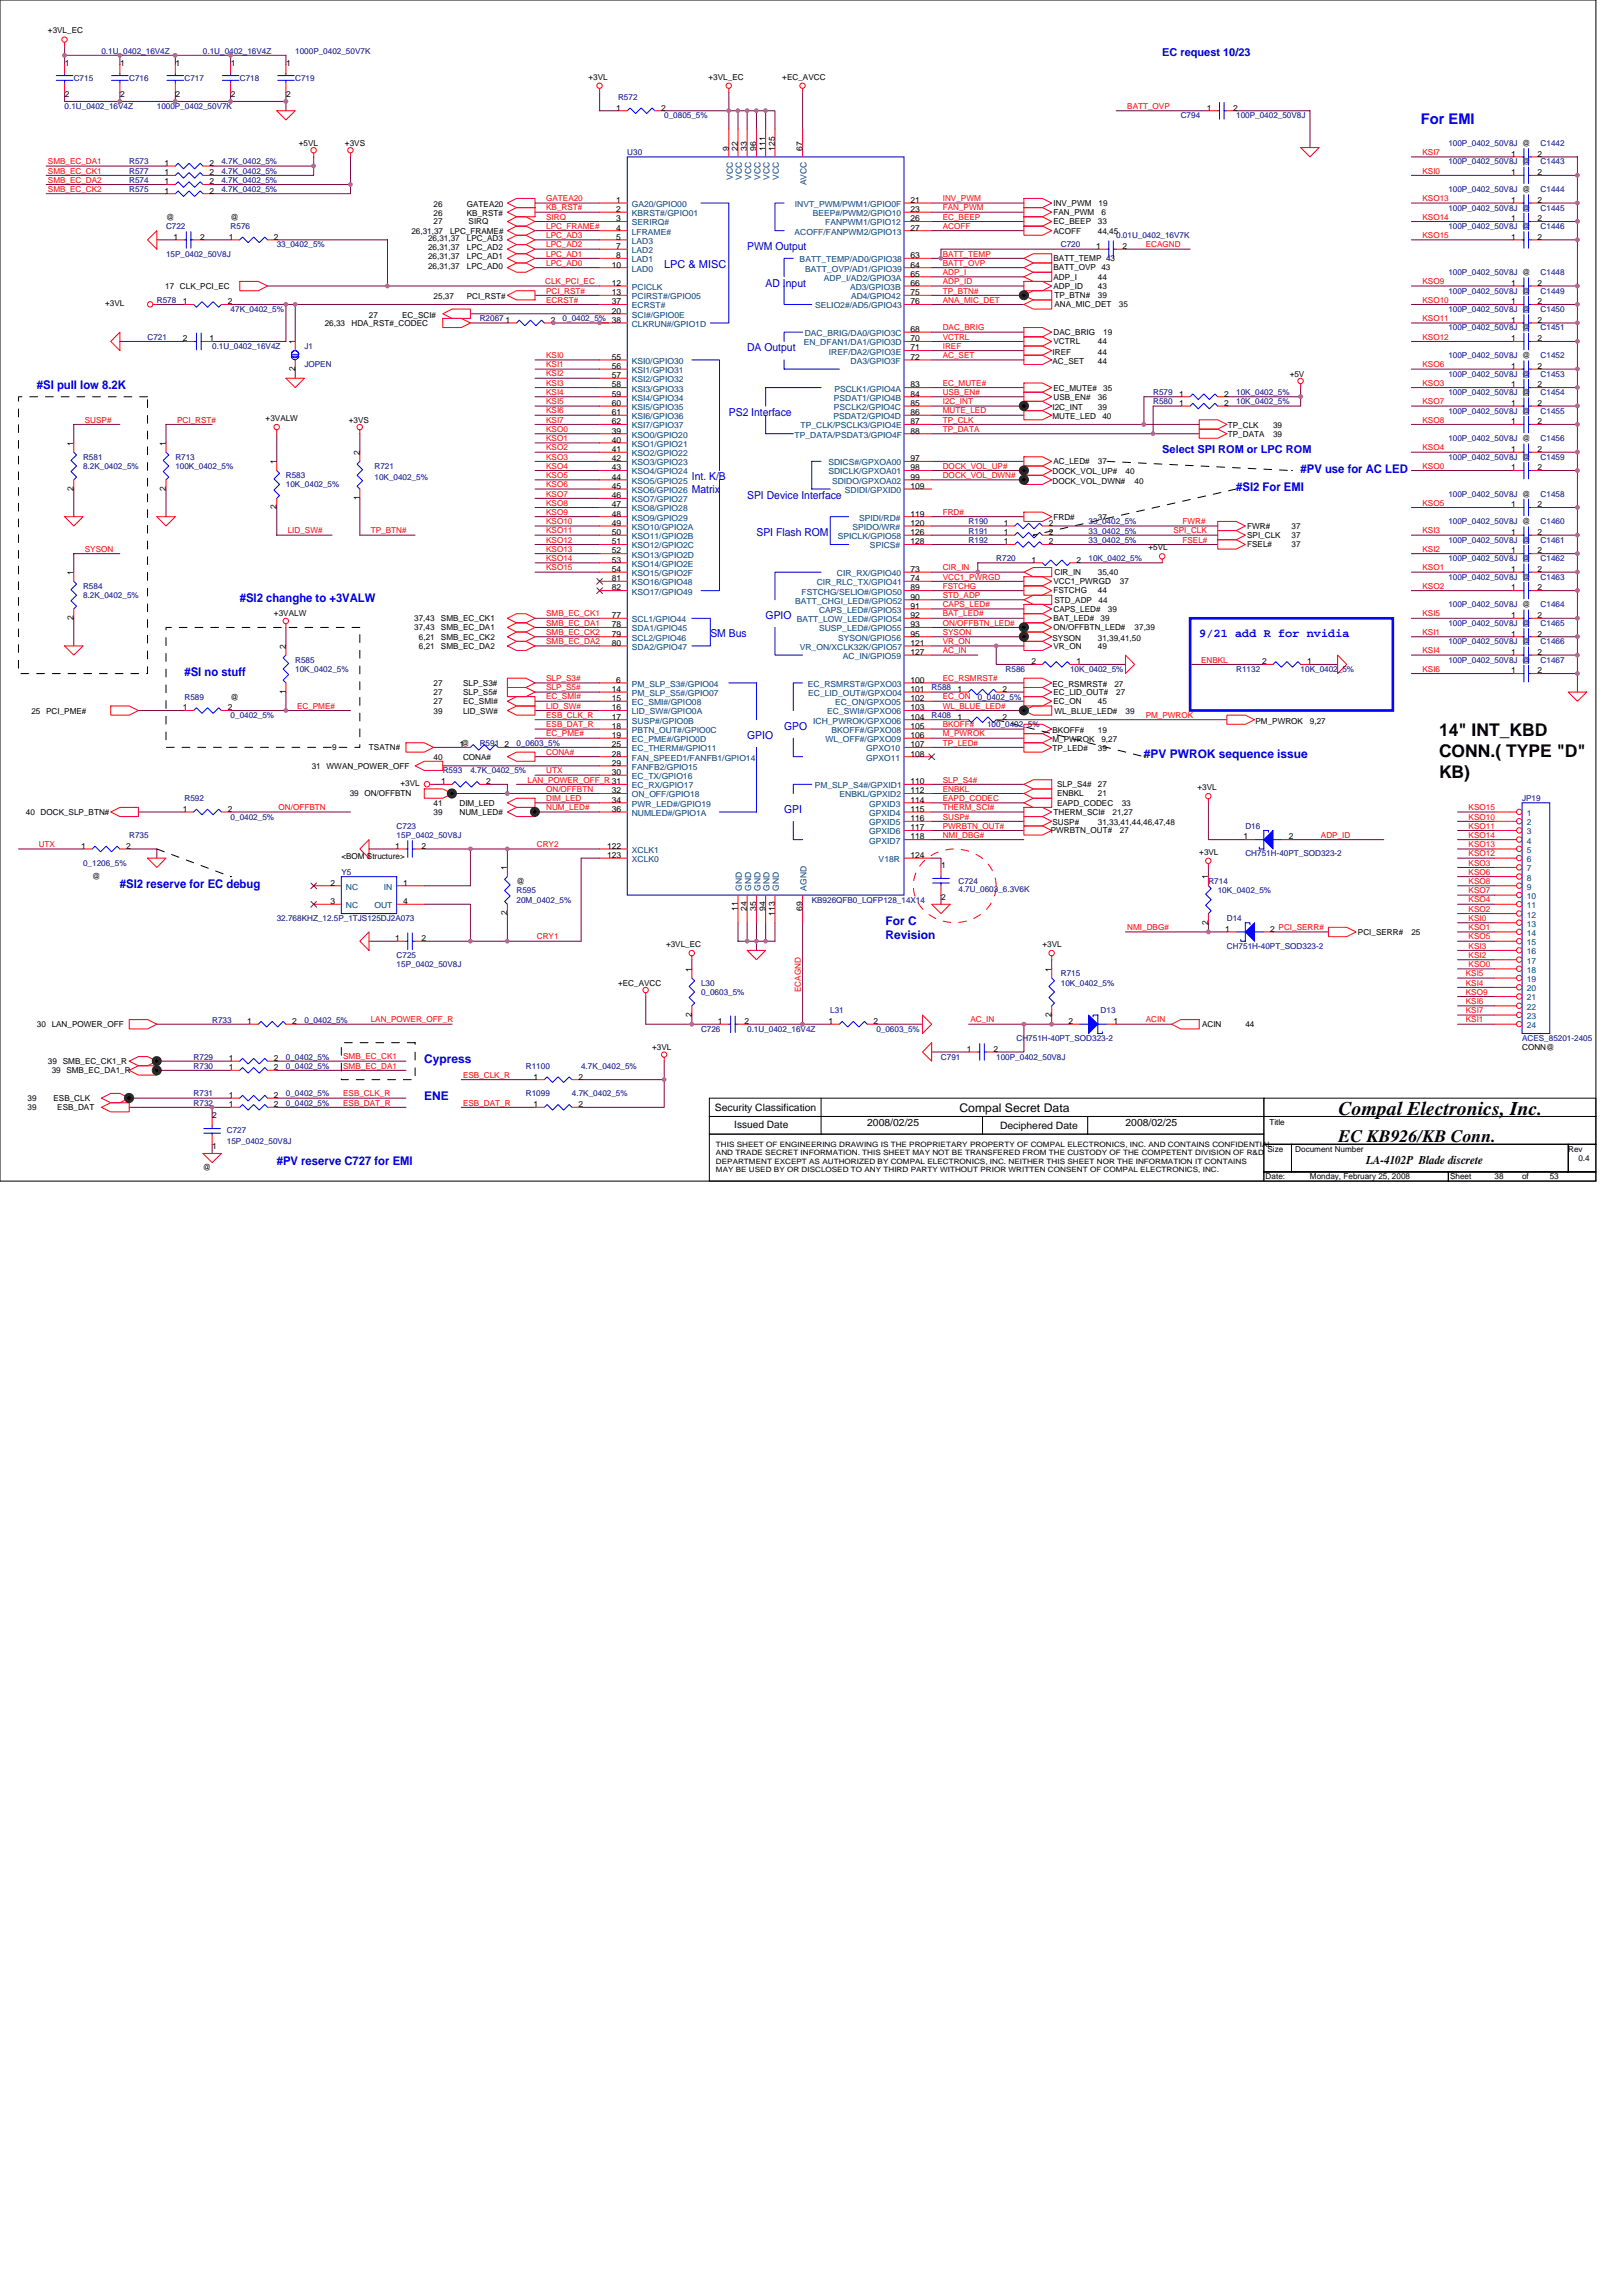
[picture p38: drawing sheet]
<svg xmlns="http://www.w3.org/2000/svg" width="210mm" height="297mm" viewBox="0 0 210 297" stroke-linecap="round" stroke-linejoin="round" font-family="sans-serif">
<defs><g id="words">
<text font-size="2.5" x="173.2" y="144.3">Compal Electronics, Inc.</text>
<g font-size="2.3">
<text x="186.2" y="95.2">14&quot; INT_KBD</text>
<text x="186.2" y="97.9">CONN.( TYPE &quot;D&quot;</text>
<text x="186.2" y="100.6">KB)</text>
<text x="173.2" y="147.7">EC KB926/KB Conn.</text>
</g>
<text font-size="1.9" fill="#00f" x="183.9" y="16.1">For EMI</text>
<g font-size="1.5" fill="#00f">
<text x="4.8" y="50.4">#SI pull low 8.2K</text>
<text x="160" y="63.5">#SI2 For EMI</text>
<text x="168.3" y="61.1">#PV use for AC LED</text>
<text x="31" y="77.9">#SI2 changhe to +3VALW</text>
<text x="155.2" y="82.5">9/21 add R for nvidia</text>
<text x="23.9" y="87.4">#SI no stuff</text>
<text x="148" y="98.1">#PV PWROK sequence issue</text>
<text x="15.5" y="114.9">#SI2 reserve for EC debug</text>
<text x="114.6" y="119.6">For C</text>
<text x="114.6" y="121.5">Revision</text>
<text x="54.9" y="137.5">Cypress</text>
<text x="54.9" y="142.3">ENE</text>
<text x="35.8" y="150.7">#PV reserve C727 for EMI</text>
</g>
<g font-size="1.5">
<text x="124.2" y="143.8">Compal Secret Data</text>
<text x="176.8" y="150.6">LA-4102P Blade discrete</text>
</g>
<g font-size="1.4" fill="#00f">
<text x="150.4" y="7.3">EC request 10/23</text>
<text x="86" y="34.7">LPC &amp; MISC</text>
<text x="96.7" y="32.3">PWM Output</text>
<text x="99.1" y="37.1">AD Input</text>
<text x="96.7" y="45.4">DA Output</text>
<text x="94.3" y="53.8">PS2 Interface</text>
<text x="150.4" y="58.6">Select SPI ROM or LPC ROM</text>
<text x="89.5" y="62.1">Int. K/B</text>
<text x="89.5" y="63.8">Matrix</text>
<text x="96.7" y="64.5">SPI Device Interface</text>
<text x="97.9" y="69.3">SPI Flash ROM</text>
<text x="91.9" y="82.4">SM Bus</text>
<text x="99.1" y="80.1">GPIO</text>
<text x="96.7" y="95.6">GPIO</text>
<text x="101.5" y="94.4">GPO</text>
<text x="101.5" y="105.1">GPI</text>
</g>
<g font-size="1.3">
<text x="92.5" y="143.7">Security Classification</text>
<text x="95" y="146">Issued Date</text>
<text x="112.2" y="145.6">2008/02/25</text>
<text x="129.4" y="146.1">Deciphered Date</text>
<text x="145.6" y="145.6">2008/02/25</text>
</g>
<g font-size="1.1">
<text x="6.2" y="4.3">+3VL_EC</text>
<text x="8.4" y="8.5">1</text>
<text x="15.5" y="8.5">1</text>
<text x="22.7" y="8.5">1</text>
<text x="29.9" y="8.5">1</text>
<text x="37" y="8.5">1</text>
<text x="76.2" y="10.3">+3VL</text>
<text x="91.7" y="10.3">+3VL_EC</text>
<text x="101.2" y="10.3">+EC_AVCC</text>
<text x="8.4" y="12.6">2</text>
<text x="15.5" y="12.6">2</text>
<text x="22.7" y="12.6">2</text>
<text x="29.9" y="12.6">2</text>
<text x="37" y="12.6">2</text>
<text x="79.8" y="14.3">1</text>
<text x="85.6" y="14.3">2</text>
<text x="156.2" y="14.3">1</text>
<text x="159.6" y="14.3">2</text>
<text x="21.3" y="23.9">1</text>
<text x="21.3" y="21.5">1</text>
<text x="21.3" y="22.7">1</text>
<text x="27.1" y="23.9">2</text>
<text x="27.1" y="21.5">2</text>
<text x="27.1" y="22.7">2</text>
<text x="38.7" y="18.9">+5VL</text>
<text x="44.6" y="18.9">+3VS</text>
<text x="94.3" y="19.5" transform="rotate(-90 94.3 19.5)">9</text>
<text x="95.5" y="19.5" transform="rotate(-90 95.5 19.5)">22</text>
<text x="96.7" y="19.5" transform="rotate(-90 96.7 19.5)">33</text>
<text x="97.9" y="19.5" transform="rotate(-90 97.9 19.5)">96</text>
<text x="99.1" y="19.5" transform="rotate(-90 99.1 19.5)">111</text>
<text x="100.3" y="19.5" transform="rotate(-90 100.3 19.5)">125</text>
<text x="103.8" y="19.5" transform="rotate(-90 103.8 19.5)">67</text>
<text x="195.6" y="20.3">1</text>
<text x="195.6" y="22.7">1</text>
<text x="199" y="20.3">2</text>
<text x="199" y="22.7">2</text>
<text x="21.3" y="25">1</text>
<text x="21.5" y="28.4">@</text>
<text x="27.1" y="25">2</text>
<text x="29.8" y="28.4">@</text>
<text x="56.1" y="26.8">26</text>
<text x="56.1" y="28">26</text>
<text x="56.1" y="29">27</text>
<text x="60.4" y="26.8">GATEA20</text>
<text x="60.4" y="28">KB_RST#</text>
<text x="60.6" y="29">SIRQ</text>
<text x="79.8" y="26.2">1</text>
<text x="79.8" y="27.4">2</text>
<text x="79.8" y="28.6">3</text>
<text x="79.8" y="29.8">4</text>
<text x="117.8" y="27.4">23</text>
<text x="117.8" y="28.6">26</text>
<text x="117.8" y="26.2">21</text>
<text x="117.8" y="29.8">27</text>
<text x="136.3" y="27.8">FAN_PWM</text>
<text x="136.3" y="26.6">INV_PWM</text>
<text x="136.3" y="29">EC_BEEP</text>
<text x="142.1" y="29">33</text>
<text x="142.2" y="26.6">19</text>
<text x="142.5" y="27.8">6</text>
<text x="195.6" y="28.6">1</text>
<text x="195.6" y="26.2">1</text>
<text x="199" y="28.6">2</text>
<text x="199" y="26.2">2</text>
<text x="22.5" y="31">1</text>
<text x="25.9" y="31">2</text>
<text x="29.6" y="31">1</text>
<text x="35.5" y="31">2</text>
<text x="53.2" y="30.2">26,31,37</text>
<text x="55.4" y="33.6">26,31,37</text>
<text x="55.4" y="32.4">26,31,37</text>
<text x="55.4" y="34.8">26,31,37</text>
<text x="55.4" y="31.2">26,31,37</text>
<text x="58.3" y="30.2">LPC_FRAME#</text>
<text x="60.4" y="33.6">LPC_AD1</text>
<text x="60.4" y="32.4">LPC_AD2</text>
<text x="60.4" y="34.8">LPC_AD0</text>
<text x="60.4" y="31.2">LPC_AD3</text>
<text x="79.2" y="34.6">10</text>
<text x="79.8" y="31">5</text>
<text x="79.8" y="32.2">7</text>
<text x="79.8" y="33.4">8</text>
<text x="117.8" y="33.4">63</text>
<text x="117.8" y="35.8">65</text>
<text x="117.8" y="34.6">64</text>
<text x="136.3" y="30.2">ACOFF</text>
<text x="136.3" y="35">BATT_OVP 43</text>
<text x="136.3" y="33.8">BATT_TEMP 43</text>
<text x="141.8" y="32.2">1</text>
<text x="142.1" y="30.2">44,45</text>
<text x="145.3" y="32.2">2</text>
<text x="195.6" y="31">1</text>
<text x="199" y="31">2</text>
<text x="13.6" y="39.6">+3VL</text>
<text x="21.4" y="37.4">17 CLK_PCI_EC</text>
<text x="23.6" y="39.4">1</text>
<text x="29.5" y="39.4">2</text>
<text x="47.8" y="41.1">27</text>
<text x="52" y="41.1">EC_SCI#</text>
<text x="56.1" y="38.7">25,37</text>
<text x="60.4" y="38.7">PCI_RST#</text>
<text x="65.4" y="41.8">1</text>
<text x="71.3" y="41.8">2</text>
<text x="79.2" y="37">12</text>
<text x="79.2" y="38.2">13</text>
<text x="79.2" y="40.6">20</text>
<text x="79.2" y="39.4">37</text>
<text x="117.8" y="38.2">75</text>
<text x="117.8" y="37">66</text>
<text x="117.8" y="39.4">76</text>
<text x="136.3" y="36.2">ADP_I</text>
<text x="136.3" y="37.4">ADP_ID</text>
<text x="136.5" y="38.6">TP_BTN#</text>
<text x="136.5" y="39.8">ANA_MIC_DET</text>
<text x="142.1" y="37.4">43</text>
<text x="142.1" y="38.6">39</text>
<text x="142.1" y="36.2">44</text>
<text x="144.8" y="39.8">35</text>
<text x="195.6" y="41.8">1</text>
<text x="195.6" y="37">1</text>
<text x="195.6" y="39.4">1</text>
<text x="199" y="41.8">2</text>
<text x="199" y="37">2</text>
<text x="199" y="39.4">2</text>
<text x="23.6" y="44.2">2</text>
<text x="27.1" y="44.2">1</text>
<text x="38.2" y="44.5" transform="rotate(-90 38.2 44.5)">1</text>
<text x="42" y="42.2">26,33</text>
<text x="45.5" y="42.2">HDA_RST#_CODEC</text>
<text x="79.2" y="46.5">55</text>
<text x="79.2" y="47.7">56</text>
<text x="117.8" y="42.9">68</text>
<text x="117.8" y="45.3">71</text>
<text x="117.8" y="44.2">70</text>
<text x="117.8" y="46.5">72</text>
<text x="136.2" y="47.1">AC_SET</text>
<text x="136.2" y="45.9">IREF</text>
<text x="136.3" y="43.3">DAC_BRIG</text>
<text x="136.3" y="44.6">VCTRL</text>
<text x="142.1" y="44.6">44</text>
<text x="142.1" y="47.1">44</text>
<text x="142.1" y="45.9">44</text>
<text x="142.8" y="43.3">19</text>
<text x="195.6" y="47.7">1</text>
<text x="195.6" y="44.2">1</text>
<text x="199" y="47.7">2</text>
<text x="199" y="44.2">2</text>
<text x="38.2" y="48" transform="rotate(-90 38.2 48)">2</text>
<text x="79.2" y="48.9">57</text>
<text x="79.2" y="50.1">58</text>
<text x="79.2" y="51.3">59</text>
<text x="79.2" y="52.5">60</text>
<text x="79.2" y="53.7">61</text>
<text x="117.8" y="53.7">86</text>
<text x="117.8" y="50.1">83</text>
<text x="117.8" y="51.3">84</text>
<text x="117.8" y="52.5">85</text>
<text x="136.2" y="53">I2C_INT</text>
<text x="136.3" y="50.5">EC_MUTE#</text>
<text x="136.3" y="51.7">USB_EN#</text>
<text x="142.1" y="51.7">36</text>
<text x="142.1" y="53">39</text>
<text x="142.8" y="50.5">35</text>
<text x="152.6" y="52.5">1</text>
<text x="152.6" y="51.3">1</text>
<text x="158.4" y="52.5">2</text>
<text x="158.4" y="51.3">2</text>
<text x="166.9" y="48.7">+5V</text>
<text x="195.6" y="50.1">1</text>
<text x="195.6" y="52.5">1</text>
<text x="199" y="50.1">2</text>
<text x="199" y="52.5">2</text>
<text x="9.5" y="57.7" transform="rotate(-90 9.5 57.7)">1</text>
<text x="21.5" y="57.7" transform="rotate(-90 21.5 57.7)">1</text>
<text x="34.4" y="54.5">+3VALW</text>
<text x="45.1" y="54.7">+3VS</text>
<text x="46.5" y="58.9" transform="rotate(-90 46.5 58.9)">2</text>
<text x="79.2" y="56.1">39</text>
<text x="79.2" y="57.3">40</text>
<text x="79.2" y="58.5">41</text>
<text x="79.2" y="59.7">42</text>
<text x="79.2" y="54.9">62</text>
<text x="117.8" y="59.7">97</text>
<text x="117.8" y="56.1">88</text>
<text x="117.8" y="54.9">87</text>
<text x="136.2" y="54.2">MUTE_LED</text>
<text x="142.7" y="54.2">40</text>
<text x="158.9" y="55.4">TP_CLK</text>
<text x="158.9" y="56.6">TP_DATA</text>
<text x="164.7" y="55.4">39</text>
<text x="164.7" y="56.6">39</text>
<text x="195.6" y="58.5">1</text>
<text x="195.6" y="54.9">1</text>
<text x="199" y="58.5">2</text>
<text x="199" y="54.9">2</text>
<text x="9.5" y="63.5" transform="rotate(-90 9.5 63.5)">2</text>
<text x="21.5" y="63.5" transform="rotate(-90 21.5 63.5)">2</text>
<text x="35.8" y="65.9" transform="rotate(-90 35.8 65.9)">2</text>
<text x="35.8" y="60" transform="rotate(-90 35.8 60)">1</text>
<text x="46.5" y="64.7" transform="rotate(-90 46.5 64.7)">1</text>
<text x="79.2" y="60.9">43</text>
<text x="79.2" y="62.1">44</text>
<text x="79.2" y="63.2">45</text>
<text x="79.2" y="64.5">46</text>
<text x="79.2" y="65.6">47</text>
<text x="117.8" y="63.2">109</text>
<text x="117.8" y="60.9">98</text>
<text x="117.8" y="62.1">99</text>
<text x="136.2" y="61.4">DOCK_VOL_UP#</text>
<text x="136.2" y="62.6">DOCK_VOL_DWN#</text>
<text x="136.3" y="60.1">AC_LED#</text>
<text x="142.1" y="60.1">37</text>
<text x="145.6" y="61.4">40</text>
<text x="146.8" y="62.6">40</text>
<text x="195.6" y="65.6">1</text>
<text x="195.6" y="60.9">1</text>
<text x="199" y="65.6">2</text>
<text x="199" y="60.9">2</text>
<text x="79.2" y="66.8">48</text>
<text x="79.2" y="68">49</text>
<text x="79.2" y="69.2">50</text>
<text x="79.2" y="70.4">51</text>
<text x="79.2" y="71.6">52</text>
<text x="117.8" y="70.4">128</text>
<text x="117.8" y="66.8">119</text>
<text x="117.8" y="68">120</text>
<text x="117.8" y="69.2">126</text>
<text x="129.9" y="70.4">1</text>
<text x="129.9" y="68">1</text>
<text x="129.9" y="69.2">1</text>
<text x="135.7" y="70.4">2</text>
<text x="135.7" y="68">2</text>
<text x="135.7" y="69.2">2</text>
<text x="136.3" y="67.2">FRD#</text>
<text x="142.1" y="67.2">37</text>
<text x="148.6" y="71.2">+5VL</text>
<text x="161.4" y="68.4">FWR#</text>
<text x="161.4" y="70.8">FSEL#</text>
<text x="161.4" y="69.6">SPI_CLK</text>
<text x="167.1" y="69.6">37</text>
<text x="167.1" y="70.8">37</text>
<text x="167.1" y="68.4">37</text>
<text x="195.6" y="71.6">1</text>
<text x="195.6" y="69.2">1</text>
<text x="199" y="71.6">2</text>
<text x="199" y="69.2">2</text>
<text x="9.5" y="74.4" transform="rotate(-90 9.5 74.4)">1</text>
<text x="79.2" y="72.8">53</text>
<text x="79.2" y="74">54</text>
<text x="79.2" y="75.2">81</text>
<text x="79.2" y="76.4">82</text>
<text x="117.8" y="75.2">74</text>
<text x="117.8" y="74">73</text>
<text x="117.8" y="76.4">89</text>
<text x="117.8" y="77.6">90</text>
<text x="133.5" y="72.8">1</text>
<text x="136.3" y="76.8">FSTCHG</text>
<text x="136.3" y="75.6">VCC1_PWRGD</text>
<text x="136.5" y="74.4">CIR_IN</text>
<text x="136.5" y="78">STD_ADP</text>
<text x="139.3" y="72.8">2</text>
<text x="142.1" y="74.4">35,40</text>
<text x="142.1" y="76.8">44</text>
<text x="142.2" y="78">44</text>
<text x="144.9" y="75.6">37</text>
<text x="195.6" y="74">1</text>
<text x="195.6" y="76.4">1</text>
<text x="199" y="74">2</text>
<text x="199" y="76.4">2</text>
<text x="9.5" y="80.2" transform="rotate(-90 9.5 80.2)">2</text>
<text x="35.5" y="79.8">+3VALW</text>
<text x="37" y="83.9" transform="rotate(-90 37 83.9)">2</text>
<text x="53.6" y="81.6">37,43</text>
<text x="53.6" y="80.4">37,43</text>
<text x="54.2" y="82.7">6,21</text>
<text x="54.2" y="83.9">6,21</text>
<text x="57.1" y="81.6">SMB_EC_DA1</text>
<text x="57.1" y="80.4">SMB_EC_CK1</text>
<text x="57.1" y="82.7">SMB_EC_CK2</text>
<text x="57.1" y="83.9">SMB_EC_DA2</text>
<text x="79.2" y="80">77</text>
<text x="79.2" y="81.2">78</text>
<text x="79.2" y="82.4">79</text>
<text x="79.2" y="83.5">80</text>
<text x="117.8" y="83.5">121</text>
<text x="117.8" y="82.4">95</text>
<text x="117.8" y="78.8">91</text>
<text x="117.8" y="80">92</text>
<text x="117.8" y="81.2">93</text>
<text x="136.2" y="82.9">SYSON</text>
<text x="136.3" y="80.4">BAT_LED#</text>
<text x="136.3" y="83.9">VR_ON</text>
<text x="136.3" y="81.6">ON/OFFBTN_LED#</text>
<text x="136.3" y="79.2">CAPS_LED#</text>
<text x="142.1" y="83.9">49</text>
<text x="142.1" y="82.9">31,39,41,50</text>
<text x="142.4" y="80.4">39</text>
<text x="143.4" y="79.2">39</text>
<text x="146.8" y="81.6">37,39</text>
<text x="195.6" y="82.4">1</text>
<text x="195.6" y="80">1</text>
<text x="199" y="82.4">2</text>
<text x="199" y="80">2</text>
<text x="37" y="89.8" transform="rotate(-90 37 89.8)">1</text>
<text x="56.1" y="88.7">27</text>
<text x="56.1" y="89.9">27</text>
<text x="59.9" y="88.7">SLP_S3#</text>
<text x="59.9" y="89.9">SLP_S5#</text>
<text x="79.2" y="89.5">14</text>
<text x="79.8" y="88.3">6</text>
<text x="117.8" y="89.5">101</text>
<text x="117.8" y="84.7">127</text>
<text x="117.8" y="88.3">100</text>
<text x="123.9" y="89.5">1</text>
<text x="129.8" y="89.5">2</text>
<text x="133.5" y="85.9">2</text>
<text x="136.2" y="88.8">EC_RSMRST#</text>
<text x="136.3" y="89.9">EC_LID_OUT#</text>
<text x="139.3" y="85.9">1</text>
<text x="144.2" y="88.8">27</text>
<text x="144.4" y="89.9">27</text>
<text x="163.3" y="85.9">2</text>
<text x="169.1" y="85.9">1</text>
<text x="195.6" y="87.1">1</text>
<text x="195.6" y="84.7">1</text>
<text x="199" y="87.1">2</text>
<text x="199" y="84.7">2</text>
<text x="4.1" y="92.4">25 PCI_PME#</text>
<text x="23.6" y="91.9">1</text>
<text x="29.5" y="91.9">2</text>
<text x="29.8" y="90.5">@</text>
<text x="56.1" y="92.3">39</text>
<text x="56.1" y="91.1">27</text>
<text x="59.9" y="92.3">LID_SW#</text>
<text x="59.9" y="91.1">EC_SMI#</text>
<text x="79.2" y="90.7">15</text>
<text x="79.2" y="91.9">16</text>
<text x="79.2" y="93.1">17</text>
<text x="79.2" y="94.3">18</text>
<text x="79.2" y="95.5">19</text>
<text x="117.8" y="91.9">103</text>
<text x="117.8" y="90.7">102</text>
<text x="117.8" y="93.1">104</text>
<text x="117.8" y="94.3">105</text>
<text x="117.8" y="95.5">106</text>
<text x="123.9" y="93.1">1</text>
<text x="129.8" y="93.1">2</text>
<text x="136.2" y="94.8">BKOFF#</text>
<text x="136.2" y="96">M_PWROK</text>
<text x="136.3" y="91.1">EC_ON</text>
<text x="136.5" y="92.3">WL_BLUE_LED#</text>
<text x="142.1" y="91.1">45</text>
<text x="142.1" y="94.8">19</text>
<text x="142.5" y="96">9,27</text>
<text x="145.6" y="92.3">39</text>
<text x="162.5" y="93.6">PM_PWROK</text>
<text x="169.5" y="93.6">9,27</text>
<text x="40.3" y="99.5">31</text>
<text x="42.3" y="99.5">WWAN_POWER_OFF</text>
<text x="43" y="97.1">9</text>
<text x="47.8" y="97.1">TSATN#</text>
<text x="51.8" y="101.7">+3VL</text>
<text x="56.1" y="98.3">40</text>
<text x="57.1" y="101.5">1</text>
<text x="59.5" y="96.7">1@</text>
<text x="59.9" y="98.3">CONA#</text>
<text x="62.9" y="101.5">2</text>
<text x="65.3" y="96.7">2</text>
<text x="79.2" y="96.7">25</text>
<text x="79.2" y="97.9">28</text>
<text x="79.2" y="99.1">29</text>
<text x="79.2" y="100.3">30</text>
<text x="117.8" y="101.5">110</text>
<text x="117.8" y="96.7">107</text>
<text x="117.8" y="97.9">108</text>
<text x="136.2" y="97.2">TP_LED#</text>
<text x="136.8" y="101.9">SLP_S4#</text>
<text x="142.1" y="101.9">27</text>
<text x="142.1" y="97.2">39</text>
<text x="3.3" y="105.4">40 DOCK_SLP_BTN#</text>
<text x="23.6" y="105">1</text>
<text x="29.5" y="105">2</text>
<text x="45.3" y="103">39 ON/OFFBTN</text>
<text x="56.1" y="104.2">41</text>
<text x="56.1" y="105.4">39</text>
<text x="59.5" y="104.2">DIM_LED</text>
<text x="59.5" y="105.4">NUM_LED#</text>
<text x="79.2" y="102.6">32</text>
<text x="79.2" y="103.8">34</text>
<text x="79.2" y="105">36</text>
<text x="117.8" y="103.8">114</text>
<text x="117.8" y="105">115</text>
<text x="117.8" y="106.2">116</text>
<text x="117.8" y="107.4">117</text>
<text x="117.8" y="102.6">112</text>
<text x="136" y="107.8">PWRBTN_OUT#</text>
<text x="136.2" y="106.7">SUSP#</text>
<text x="136.3" y="105.4">THERM_SCI#</text>
<text x="136.8" y="103">ENBKL</text>
<text x="136.8" y="104.2">EAPD_CODEC</text>
<text x="142.1" y="103">21</text>
<text x="142.1" y="106.7">31,33,41,44,46,47,48</text>
<text x="144" y="105.4">21,27</text>
<text x="144.9" y="107.8">27</text>
<text x="145.2" y="104.2">33</text>
<text x="155" y="102.2">+3VL</text>
<text x="10.5" y="109.8">1</text>
<text x="11.9" y="113.7">@</text>
<text x="16.3" y="109.8">2</text>
<text x="44.2" y="111.2">&lt;BOM Structure&gt;</text>
<text x="51.1" y="109.8">1</text>
<text x="54.5" y="109.8">2</text>
<text x="65.6" y="112.6" transform="rotate(-90 65.6 112.6)">1</text>
<text x="78.6" y="109.8">122</text>
<text x="78.6" y="111">123</text>
<text x="117.8" y="108.6">118</text>
<text x="117.8" y="111">124</text>
<text x="121.8" y="112.4">1</text>
<text x="155.2" y="110.6">+3VL</text>
<text x="156.4" y="113.8" transform="rotate(-90 156.4 113.8)">1</text>
<text x="160.9" y="108.6">1</text>
<text x="166.8" y="108.6">2</text>
<text x="42.8" y="117">3</text>
<text x="42.8" y="114.6">2</text>
<text x="52.2" y="117">4</text>
<text x="52.2" y="114.6">1</text>
<text x="65.6" y="118.4" transform="rotate(-90 65.6 118.4)">2</text>
<text x="66.8" y="114.4">@</text>
<text x="95.5" y="117.9" transform="rotate(-90 95.5 117.9)">11</text>
<text x="96.7" y="117.9" transform="rotate(-90 96.7 117.9)">24</text>
<text x="97.9" y="117.9" transform="rotate(-90 97.9 117.9)">35</text>
<text x="99.1" y="117.9" transform="rotate(-90 99.1 117.9)">94</text>
<text x="100.3" y="118.5" transform="rotate(-90 100.3 118.5)">113</text>
<text x="103.8" y="117.9" transform="rotate(-90 103.8 117.9)">69</text>
<text x="121.8" y="116.4">2</text>
<text x="156.4" y="119.6" transform="rotate(-90 156.4 119.6)">2</text>
<text x="51.1" y="121.8">1</text>
<text x="54.5" y="121.8">2</text>
<text x="86.2" y="122.5">+3VL_EC</text>
<text x="89.5" y="125.7" transform="rotate(-90 89.5 125.7)">1</text>
<text x="134.9" y="122.5">+3VL</text>
<text x="136.1" y="125.7" transform="rotate(-90 136.1 125.7)">1</text>
<text x="158.6" y="120.5">1</text>
<text x="164.4" y="120.5">2 PCI_SERR#</text>
<text x="175.7" y="120.9">PCI_SERR#</text>
<text x="182.6" y="120.9">25</text>
<text x="80" y="127.5">+EC_AVCC</text>
<text x="89.5" y="131.6" transform="rotate(-90 89.5 131.6)">2</text>
<text x="136.1" y="131.6" transform="rotate(-90 136.1 131.6)">2</text>
<text x="4.8" y="132.9">30 LAN_POWER_OFF</text>
<text x="6.2" y="137.7">39</text>
<text x="8.1" y="137.7">SMB_EC_CK1_R</text>
<text x="29.6" y="137.3">1</text>
<text x="32" y="132.5">1</text>
<text x="35.5" y="137.3">2</text>
<text x="37.8" y="132.5">2</text>
<text x="84.4" y="135.9">+3VL</text>
<text x="92.9" y="132.5">1</text>
<text x="96.3" y="132.5">2</text>
<text x="107.2" y="132.5">1</text>
<text x="113.1" y="132.5">2</text>
<text x="125.1" y="136.1">1</text>
<text x="128.6" y="136.1">2</text>
<text x="138.3" y="132.5">2</text>
<text x="144.1" y="132.5">1</text>
<text x="155.6" y="132.9">ACIN</text>
<text x="161.2" y="132.9">44</text>
<text x="197" y="135.9">CONN@</text>
<text x="3.6" y="143.6">39</text>
<text x="3.6" y="142.4">39</text>
<text x="6.7" y="138.9">39 SMB_EC_DA1_R</text>
<text x="6.9" y="142.4">ESB_CLK</text>
<text x="7.4" y="143.6">ESB_DAT</text>
<text x="29.6" y="138.5">1</text>
<text x="29.6" y="142">1</text>
<text x="29.6" y="143.2">1</text>
<text x="35.5" y="138.5">2</text>
<text x="35.5" y="142">2</text>
<text x="35.5" y="143.2">2</text>
<text x="69" y="139.7">1</text>
<text x="69" y="143.2">1</text>
<text x="74.8" y="139.7">2</text>
<text x="74.8" y="143.2">2</text>
<text x="27.5" y="148.7">1</text>
<text x="27.5" y="144.6">2</text>
<text x="164" y="149">Size</text>
<text x="164.3" y="145.5">Title</text>
<text x="167.6" y="149">Document Number</text>
<text x="202.9" y="149">Rev</text>
<text x="26.3" y="151.4">@</text>
<text x="163.8" y="152.6">Date:</text>
<text x="169.5" y="152.6">Monday, February 25, 2008</text>
<text x="187.7" y="152.6">Sheet</text>
<text x="193.4" y="152.6">38</text>
<text x="197" y="152.6">of</text>
<text x="200.6" y="152.6">53</text>
<text x="204.3" y="150.2">0.4</text>
</g>
<g font-size="1.1" fill="#000080">
<text x="9.5" y="10.5">C715</text>
<text x="13.1" y="6.9">0.1U_0402_16V4Z</text>
<text x="16.7" y="10.5">C716</text>
<text x="23.9" y="10.5">C717</text>
<text x="26.3" y="6.9">0.1U_0402_16V4Z</text>
<text x="31" y="10.5">C718</text>
<text x="38.2" y="10.5">C719</text>
<text x="38.2" y="6.9">1000P_0402_50V7K</text>
<text x="8.4" y="14.1">0.1U_0402_16V4Z</text>
<text x="20.3" y="14.1">1000P_0402_50V7K</text>
<text x="80" y="12.9">R572</text>
<text x="86" y="15.3">0_0805_5%</text>
<text x="152.8" y="15.3">C794</text>
<text x="160" y="15.3">100P_0402_50V8J</text>
<text x="16.7" y="23.7">R574</text>
<text x="16.7" y="21.3">R573</text>
<text x="16.7" y="22.5">R577</text>
<text x="28.7" y="23.7">4.7K_0402_5%</text>
<text x="28.7" y="21.3">4.7K_0402_5%</text>
<text x="28.7" y="22.5">4.7K_0402_5%</text>
<text x="81.2" y="20.1">U30</text>
<text x="187.4" y="18.9">100P_0402_50V8J @</text>
<text x="187.4" y="21.3">100P_0402_50V8J @</text>
<text x="199.4" y="18.9">C1442</text>
<text x="199.4" y="21.3">C1443</text>
<text x="16.7" y="24.8">R575</text>
<text x="21.5" y="29.6">C722</text>
<text x="28.7" y="24.8">4.7K_0402_5%</text>
<text x="29.8" y="29.6">R576</text>
<text x="187.4" y="29.6">100P_0402_50V8J @</text>
<text x="187.4" y="27.2">100P_0402_50V8J @</text>
<text x="187.4" y="24.8">100P_0402_50V8J @</text>
<text x="199.4" y="29.6">C1446</text>
<text x="199.4" y="27.2">C1445</text>
<text x="199.4" y="24.8">C1444</text>
<text x="21.5" y="33.2">15P_0402_50V8J</text>
<text x="35.8" y="32">33_0402_5%</text>
<text x="137.3" y="32">C720</text>
<text x="144.4" y="30.8">0.01U_0402_16V7K</text>
<text x="187.4" y="35.6">100P_0402_50V8J @</text>
<text x="199.4" y="35.6">C1448</text>
<text x="20.3" y="39.2">R578</text>
<text x="29.8" y="40.4">47K_0402_5%</text>
<text x="62.1" y="41.6">R2067</text>
<text x="72.8" y="41.6">0_0402_5% 38</text>
<text x="187.4" y="40.4">100P_0402_50V8J @</text>
<text x="187.4" y="38">100P_0402_50V8J @</text>
<text x="199.4" y="40.4">C1450</text>
<text x="199.4" y="38">C1449</text>
<text x="19.1" y="43.9">C721</text>
<text x="27.5" y="45.1">0.1U_0402_16V4Z</text>
<text x="39.4" y="45.1">J1</text>
<text x="39.4" y="47.5">JOPEN</text>
<text x="187.4" y="46.3">100P_0402_50V8J @</text>
<text x="187.4" y="42.8">100P_0402_50V8J @</text>
<text x="199.4" y="46.3">C1452</text>
<text x="199.4" y="42.8">C1451</text>
<text x="149.2" y="52.3">R580</text>
<text x="149.2" y="51.1">R579</text>
<text x="160" y="52.3">10K_0402_5%</text>
<text x="160" y="51.1">10K_0402_5%</text>
<text x="187.4" y="48.7">100P_0402_50V8J @</text>
<text x="187.4" y="51.1">100P_0402_50V8J @</text>
<text x="187.4" y="53.5">100P_0402_50V8J @</text>
<text x="199.4" y="48.7">C1453</text>
<text x="199.4" y="51.1">C1454</text>
<text x="199.4" y="53.5">C1455</text>
<text x="10.8" y="59.5">R581</text>
<text x="22.7" y="59.5">R713</text>
<text x="187.4" y="57.1">100P_0402_50V8J @</text>
<text x="187.4" y="59.5">100P_0402_50V8J @</text>
<text x="199.4" y="57.1">C1456</text>
<text x="199.4" y="59.5">C1459</text>
<text x="10.8" y="60.7">8.2K_0402_5%</text>
<text x="22.7" y="60.7">100K_0402_5%</text>
<text x="37" y="61.8">R583</text>
<text x="37" y="63.1">10K_0402_5%</text>
<text x="48.5" y="60.7">R721</text>
<text x="48.5" y="62.1">10K_0402_5%</text>
<text x="187.4" y="64.2">100P_0402_50V8J @</text>
<text x="199.4" y="64.2">C1458</text>
<text x="125.3" y="70.2">R192</text>
<text x="125.3" y="67.8">R190</text>
<text x="125.3" y="69">R191</text>
<text x="140.9" y="70.2">33_0402_5%</text>
<text x="140.9" y="67.8">33_0402_5%</text>
<text x="140.9" y="69">33_0402_5%</text>
<text x="187.4" y="70.2">100P_0402_50V8J @</text>
<text x="187.4" y="67.8">100P_0402_50V8J @</text>
<text x="199.4" y="70.2">C1461</text>
<text x="199.4" y="67.8">C1460</text>
<text x="10.8" y="76.2">R584</text>
<text x="10.8" y="77.4">8.2K_0402_5%</text>
<text x="128.9" y="72.6">R720</text>
<text x="140.9" y="72.6">10K_0402_5%</text>
<text x="187.4" y="72.6">100P_0402_50V8J @</text>
<text x="187.4" y="75">100P_0402_50V8J @</text>
<text x="199.4" y="72.6">C1462</text>
<text x="199.4" y="75">C1463</text>
<text x="187.4" y="81">100P_0402_50V8J @</text>
<text x="187.4" y="83.4">100P_0402_50V8J @</text>
<text x="187.4" y="78.6">100P_0402_50V8J @</text>
<text x="199.4" y="81">C1465</text>
<text x="199.4" y="83.4">C1466</text>
<text x="199.4" y="78.6">C1464</text>
<text x="38.2" y="85.7">R585</text>
<text x="38.2" y="86.9">10K_0402_5%</text>
<text x="120.6" y="89.3">R588</text>
<text x="130.1" y="86.9">R586</text>
<text x="138.5" y="86.9">10K_0402_5%</text>
<text x="160" y="86.9">R1132</text>
<text x="168.3" y="86.9">10K_0402_5%</text>
<text x="187.4" y="85.7">100P_0402_50V8J @</text>
<text x="199.4" y="85.7">C1467</text>
<text x="23.9" y="90.5">R589</text>
<text x="29.8" y="92.9">0_0402_5%</text>
<text x="120.6" y="92.9">R408</text>
<text x="126.5" y="90.5">0_0402_5%</text>
<text x="127.7" y="94.1">100_0402_5%</text>
<text x="57.3" y="100.1">R593</text>
<text x="60.9" y="100.1">4.7K_0402_5%</text>
<text x="62.1" y="96.5">R591</text>
<text x="66.8" y="96.5">0_0603_5%</text>
<text x="23.9" y="103.6">R592</text>
<text x="29.8" y="106">0_0402_5%</text>
<text x="51.3" y="107.2">C723</text>
<text x="161.2" y="107.2">D16</text>
<text x="197" y="103.6">JP19</text>
<text x="10.8" y="112">0_1206_5%</text>
<text x="16.7" y="108.4">R735</text>
<text x="44.2" y="113.2">Y5</text>
<text x="51.3" y="108.4">15P_0402_50V8J</text>
<text x="161.2" y="110.8">CH751H-40PT_SOD323-2</text>
<text x="35.8" y="119.2">32.768KHZ_12.5P_1TJS125DJ2A073</text>
<text x="66.8" y="115.6">R595</text>
<text x="66.8" y="116.8">20M_0402_5%</text>
<text x="105.1" y="116.8">KB926QFB0_LQFP128_14X14</text>
<text x="124" y="114.4">C724</text>
<text x="124" y="115.5">4.7U_0603_6.3V6K</text>
<text x="156.4" y="114.4">R714</text>
<text x="157.6" y="115.6">10K_0402_5%</text>
<text x="158.8" y="119.2">D14</text>
<text x="51.3" y="123.9">C725</text>
<text x="51.3" y="125.1">15P_0402_50V8J</text>
<text x="158.8" y="122.7">CH751H-40PT_SOD323-2</text>
<text x="90.7" y="127.5">L30</text>
<text x="90.7" y="128.7">0_0603_5%</text>
<text x="107.4" y="131.1">L31</text>
<text x="137.3" y="126.3">R715</text>
<text x="137.3" y="127.5">10K_0402_5%</text>
<text x="142.4" y="131.1">D13</text>
<text x="25.1" y="137.1">R729</text>
<text x="27.5" y="132.3">R733</text>
<text x="37" y="137.1">0_0402_5%</text>
<text x="39.4" y="132.3">0_0402_5%</text>
<text x="90.7" y="133.5">C726</text>
<text x="96.7" y="133.5">0.1U_0402_16V4Z</text>
<text x="113.4" y="133.5">0_0603_5%</text>
<text x="121.8" y="137.1">C791</text>
<text x="128.9" y="137.1">100P_0402_50V8J</text>
<text x="131.6" y="134.7">CH751H-40PT_SOD323-2</text>
<text x="197" y="134.7">ACES_85201-2405</text>
<text x="25.1" y="138.3">R730</text>
<text x="25.1" y="141.8">R731</text>
<text x="25.1" y="143">R732</text>
<text x="37" y="138.3">0_0402_5%</text>
<text x="37" y="141.8">0_0402_5%</text>
<text x="37" y="143">0_0402_5%</text>
<text x="68.1" y="138.3">R1100</text>
<text x="68.1" y="141.8">R1099</text>
<text x="74" y="141.8">4.7K_0402_5%</text>
<text x="75.2" y="138.3">4.7K_0402_5%</text>
<text x="29.4" y="146.6">C727</text>
<text x="29.4" y="148">15P_0402_50V8J</text>
</g>
<g font-size="1.1" fill="#f00">
<text x="145.9" y="14.1">BATT_OVP</text>
<text x="6.2" y="22.5">SMB_EC_CK1</text>
<text x="6.2" y="23.6">SMB_EC_DA2</text>
<text x="6.2" y="21.3">SMB_EC_DA1</text>
<text x="184.1" y="20.1">KSI7</text>
<text x="184.1" y="22.5">KSI0</text>
<text x="6.2" y="24.8">SMB_EC_CK2</text>
<text x="70.7" y="29.6">LPC_FRAME#</text>
<text x="70.7" y="28.4">SIRQ</text>
<text x="70.7" y="26">GATEA20</text>
<text x="70.7" y="27.2">KB_RST#</text>
<text x="122" y="26">INV_PWM</text>
<text x="122" y="27.2">FAN_PWM</text>
<text x="122" y="29.6">ACOFF</text>
<text x="122" y="28.4">EC_BEEP</text>
<text x="184.1" y="28.4">KSO14</text>
<text x="184.1" y="26">KSO13</text>
<text x="70.7" y="32">LPC_AD2</text>
<text x="70.7" y="33.2">LPC_AD1</text>
<text x="70.7" y="30.8">LPC_AD3</text>
<text x="70.7" y="34.4">LPC_AD0</text>
<text x="122" y="33.2">BATT_TEMP</text>
<text x="122" y="35.6">ADP_I</text>
<text x="122" y="34.4">BATT_OVP</text>
<text x="148.3" y="32">ECAGND</text>
<text x="184.1" y="30.8">KSO15</text>
<text x="70.5" y="36.8">CLK_PCI_EC</text>
<text x="70.7" y="38">PCI_RST#</text>
<text x="70.7" y="39.2">ECRST#</text>
<text x="122" y="36.8">ADP_ID</text>
<text x="122" y="38">TP_BTN#</text>
<text x="122" y="39.2">ANA_MIC_DET</text>
<text x="184.1" y="39.2">KSO10</text>
<text x="184.1" y="36.8">KSO9</text>
<text x="184.1" y="41.6">KSO11</text>
<text x="70.7" y="46.3">KSI0</text>
<text x="70.7" y="47.5">KSI1</text>
<text x="122" y="45.1">IREF</text>
<text x="122" y="42.7">DAC_BRIG</text>
<text x="122" y="46.3">AC_SET</text>
<text x="122" y="43.9">VCTRL</text>
<text x="184.1" y="43.9">KSO12</text>
<text x="184.1" y="47.5">KSO6</text>
<text x="70.7" y="49.9">KSI3</text>
<text x="70.7" y="53.5">KSI6</text>
<text x="70.7" y="52.3">KSI5</text>
<text x="70.7" y="48.7">KSI2</text>
<text x="70.7" y="51.1">KSI4</text>
<text x="122" y="49.9">EC_MUTE#</text>
<text x="122" y="52.3">I2C_INT</text>
<text x="122" y="53.5">MUTE_LED</text>
<text x="122" y="51.1">USB_EN#</text>
<text x="184.1" y="49.9">KSO3</text>
<text x="184.1" y="52.3">KSO7</text>
<text x="11" y="54.7">SUSP#</text>
<text x="22.9" y="54.7">PCI_RST#</text>
<text x="70.7" y="54.7">KSI7</text>
<text x="70.7" y="59.5">KSO3</text>
<text x="70.7" y="55.9">KSO0</text>
<text x="70.7" y="57.1">KSO1</text>
<text x="70.7" y="58.3">KSO2</text>
<text x="122" y="54.7">TP_CLK</text>
<text x="122" y="55.9">TP_DATA</text>
<text x="184.1" y="54.7">KSO8</text>
<text x="184.1" y="58.3">KSO4</text>
<text x="70.7" y="60.6">KSO4</text>
<text x="70.7" y="65.4">KSO8</text>
<text x="70.7" y="63">KSO6</text>
<text x="70.7" y="64.2">KSO7</text>
<text x="70.7" y="61.8">KSO5</text>
<text x="122" y="60.6">DOCK_VOL_UP#</text>
<text x="122" y="61.8">DOCK_VOL_DWN#</text>
<text x="184.1" y="65.4">KSO5</text>
<text x="184.1" y="60.6">KSO0</text>
<text x="11" y="71.4">SYSON</text>
<text x="37.2" y="69">LID_SW#</text>
<text x="48" y="69">TP_BTN#</text>
<text x="70.7" y="70.2">KSO12</text>
<text x="70.7" y="71.4">KSO13</text>
<text x="70.7" y="66.6">KSO9</text>
<text x="70.7" y="69">KSO11</text>
<text x="70.7" y="67.8">KSO10</text>
<text x="122" y="66.6">FRD#</text>
<text x="151.8" y="69">SPI_CLK</text>
<text x="153" y="67.8">FWR#</text>
<text x="153" y="70.2">FSEL#</text>
<text x="184.1" y="69">KSI3</text>
<text x="184.1" y="71.4">KSI2</text>
<text x="70.7" y="72.6">KSO14</text>
<text x="70.7" y="73.8">KSO15</text>
<text x="122" y="77.4">STD_ADP</text>
<text x="122" y="76.2">FSTCHG</text>
<text x="122" y="75">VCC1_PWRGD</text>
<text x="122" y="73.8">CIR_IN</text>
<text x="184.1" y="76.2">KSO2</text>
<text x="184.1" y="73.8">KSO1</text>
<text x="70.7" y="82.1">SMB_EC_CK2</text>
<text x="70.7" y="83.3">SMB_EC_DA2</text>
<text x="70.7" y="79.8">SMB_EC_CK1</text>
<text x="70.7" y="80.9">SMB_EC_DA1</text>
<text x="122" y="79.8">BAT_LED#</text>
<text x="122" y="83.3">VR_ON</text>
<text x="122" y="82.1">SYSON</text>
<text x="122" y="80.9">ON/OFFBTN_LED#</text>
<text x="122" y="78.5">CAPS_LED#</text>
<text x="184.1" y="79.8">KSI5</text>
<text x="184.1" y="82.1">KSI1</text>
<text x="70.7" y="88.1">SLP_S3#</text>
<text x="70.7" y="89.3">SLP_S5#</text>
<text x="122" y="88.1">EC_RSMRST#</text>
<text x="122" y="84.5">AC_IN</text>
<text x="155.4" y="85.7">ENBKL</text>
<text x="184.1" y="84.5">KSI4</text>
<text x="184.1" y="86.9">KSI6</text>
<text x="38.4" y="91.7">EC_PME#</text>
<text x="70.7" y="90.5">EC_SMI#</text>
<text x="70.7" y="91.7">LID_SW#</text>
<text x="70.7" y="95.3">EC_PME#</text>
<text x="70.7" y="94.1">ESB_DAT_R</text>
<text x="70.7" y="92.9">ESB_CLK_R</text>
<text x="122" y="95.3">M_PWROK</text>
<text x="122" y="94.1">BKOFF#</text>
<text x="122" y="90.5">EC_ON</text>
<text x="122" y="91.7">WL_BLUE_LED#</text>
<text x="148.3" y="92.9">PM_PWROK</text>
<text x="68.3" y="101.2">LAN_POWER_OFF_R 31</text>
<text x="70.7" y="100.1">UTX</text>
<text x="70.7" y="97.7">CONA#</text>
<text x="122" y="101.2">SLP_S4#</text>
<text x="122" y="96.5">TP_LED#</text>
<text x="36" y="104.8">ON/OFFBTN</text>
<text x="70.7" y="102.4">ON/OFFBTN</text>
<text x="70.7" y="104.8">NUM_LED#</text>
<text x="70.7" y="103.6">DIM_LED</text>
<text x="122" y="102.4">ENBKL</text>
<text x="122" y="104.8">THERM_SCI#</text>
<text x="122" y="106">SUSP#</text>
<text x="122" y="107.2">PWRBTN_OUT#</text>
<text x="122" y="103.6">EAPD_CODEC</text>
<text x="190.1" y="106">KSO10</text>
<text x="190.1" y="104.8">KSO15</text>
<text x="190.1" y="107.2">KSO11</text>
<text x="5" y="109.6">UTX</text>
<text x="69.5" y="109.6">CRY2</text>
<text x="122" y="108.4">NMI_DBG#</text>
<text x="170.9" y="108.4">ADP_ID</text>
<text x="190.1" y="109.6">KSO13</text>
<text x="190.1" y="112">KSO3</text>
<text x="190.1" y="108.4">KSO14</text>
<text x="190.1" y="113.2">KSO6</text>
<text x="190.1" y="110.8">KSO12</text>
<text x="190.1" y="118">KSO2</text>
<text x="190.1" y="116.8">KSO4</text>
<text x="190.1" y="114.4">KSO8</text>
<text x="190.1" y="115.6">KSO7</text>
<text x="190.1" y="119.1">KSI0</text>
<text x="69.5" y="121.5">CRY1</text>
<text x="145.9" y="120.3">NMI_DBG#</text>
<text x="190.1" y="123.9">KSI2</text>
<text x="190.1" y="121.5">KSO5</text>
<text x="190.1" y="125.1">KSO0</text>
<text x="190.1" y="120.3">KSO1</text>
<text x="190.1" y="122.7">KSI3</text>
<text x="103.6" y="128.3" transform="rotate(-90 103.6 128.3)">ECAGND</text>
<text x="189.7" y="126.3">KSI5</text>
<text x="189.7" y="127.5">KSI4</text>
<text x="189.7" y="131.1">KSI7</text>
<text x="189.7" y="129.9">KSI6</text>
<text x="189.7" y="128.7">KSO9</text>
<text x="44.4" y="137.1">SMB_EC_CK1</text>
<text x="48" y="132.3">LAN_POWER_OFF_R</text>
<text x="125.6" y="132.3">AC_IN</text>
<text x="148.3" y="132.3">ACIN</text>
<text x="189.7" y="132.3">KSI1</text>
<text x="44.4" y="138.2">SMB_EC_DA1</text>
<text x="44.4" y="141.8">ESB_CLK_R</text>
<text x="44.4" y="143">ESB_DAT_R</text>
<text x="59.9" y="139.4">ESB_CLK_R</text>
<text x="59.9" y="143">ESB_DAT_R</text>
</g>
<g font-size="1.1" fill="#004080">
<text x="94.8" y="23.2" transform="rotate(-90 94.8 23.2)">VCC</text>
<text x="96" y="23.2" transform="rotate(-90 96 23.2)">VCC</text>
<text x="97.2" y="23.2" transform="rotate(-90 97.2 23.2)">VCC</text>
<text x="98.4" y="23.2" transform="rotate(-90 98.4 23.2)">VCC</text>
<text x="99.6" y="23.2" transform="rotate(-90 99.6 23.2)">VCC</text>
<text x="100.8" y="23.2" transform="rotate(-90 100.8 23.2)">VCC</text>
<text x="104.4" y="24" transform="rotate(-90 104.4 24)">AVCC</text>
<text x="81.8" y="26.8">GA20/GPIO00</text>
<text x="81.8" y="28">KBRST#/GPIO01</text>
<text x="81.8" y="29.2">SERIRQ#</text>
<text x="102.9" y="26.8">INVT_PWM/PWM1/GPIO0F</text>
<text x="105.2" y="28">BEEP#/PWM2/GPIO10</text>
<text x="106.8" y="29.2">FANPWM1/GPIO12</text>
<text x="81.8" y="30.4">LFRAME#</text>
<text x="81.8" y="31.5">LAD3</text>
<text x="81.8" y="32.7">LAD2</text>
<text x="81.8" y="33.9">LAD1</text>
<text x="81.8" y="35.1">LAD0</text>
<text x="102.8" y="30.4">ACOFF/FANPWM2/GPIO13</text>
<text x="103.5" y="33.9">BATT_TEMP/AD0/GPIO38</text>
<text x="104.2" y="35.1">BATT_OVP/AD1/GPIO39</text>
<text x="81.8" y="37.5">PCICLK</text>
<text x="81.8" y="38.7">PCIRST#/GPIO05</text>
<text x="81.8" y="41.1">SCI#/GPIO0E</text>
<text x="81.8" y="39.9">ECRST#</text>
<text x="105.5" y="39.9">SELIO2#/AD5/GPIO43</text>
<text x="106.6" y="36.3">ADP_I/AD2/GPIO3A</text>
<text x="110" y="37.5">AD3/GPIO3B</text>
<text x="110.1" y="38.7">AD4/GPIO42</text>
<text x="81.8" y="42.3">CLKRUN#/GPIO1D</text>
<text x="81.8" y="47.1">KSI0/GPIO30</text>
<text x="104" y="44.7">EN_DFAN1/DA1/GPIO3D</text>
<text x="104.1" y="43.5">DAC_BRIG/DA0/GPIO3C</text>
<text x="107.3" y="45.9">IREF/DA2/GPIO3E</text>
<text x="110.1" y="47.1">DA3/GPIO3F</text>
<text x="81.8" y="48.3">KSI1/GPIO31</text>
<text x="81.8" y="49.4">KSI2/GPIO32</text>
<text x="81.8" y="50.7">KSI3/GPIO33</text>
<text x="81.8" y="51.8">KSI4/GPIO34</text>
<text x="81.8" y="53">KSI5/GPIO35</text>
<text x="107.9" y="51.8">PSDAT1/GPIO4B</text>
<text x="107.9" y="53">PSCLK2/GPIO4C</text>
<text x="108" y="50.7">PSCLK1/GPIO4A</text>
<text x="81.8" y="56.6">KSO0/GPIO20</text>
<text x="81.8" y="57.8">KSO1/GPIO21</text>
<text x="81.8" y="59">KSO2/GPIO22</text>
<text x="81.8" y="54.2">KSI6/GPIO36</text>
<text x="81.8" y="55.4">KSI7/GPIO37</text>
<text x="102.8" y="56.6">TP_DATA/PSDAT3/GPIO4F</text>
<text x="103.6" y="55.4">TP_CLK/PSCLK3/GPIO4E</text>
<text x="107.8" y="54.2">PSDAT2/GPIO4D</text>
<text x="81.8" y="60.2">KSO3/GPIO23</text>
<text x="81.8" y="61.4">KSO4/GPIO24</text>
<text x="81.8" y="62.6">KSO5/GPIO25</text>
<text x="81.8" y="63.8">KSO6/GPIO26</text>
<text x="81.8" y="65">KSO7/GPIO27</text>
<text x="107.2" y="60.2">SDICS#/GPXOA00</text>
<text x="107.2" y="61.4">SDICLK/GPXOA01</text>
<text x="107.7" y="62.6">SDIDO/GPXOA02</text>
<text x="109.3" y="63.8">SDIDI/GPXID0</text>
<text x="81.8" y="66.2">KSO8/GPIO28</text>
<text x="81.8" y="67.4">KSO9/GPIO29</text>
<text x="81.8" y="68.6">KSO10/GPIO2A</text>
<text x="81.8" y="69.7">KSO11/GPIO2B</text>
<text x="81.8" y="71">KSO12/GPIO2C</text>
<text x="108.4" y="69.7">SPICLK/GPIO58</text>
<text x="110.3" y="68.6">SPIDO/WR#</text>
<text x="111.2" y="67.4">SPIDI/RD#</text>
<text x="112.6" y="71">SPICS#</text>
<text x="81.8" y="72.1">KSO13/GPIO2D</text>
<text x="81.8" y="73.3">KSO14/GPIO2E</text>
<text x="81.8" y="74.5">KSO15/GPIO2F</text>
<text x="81.8" y="75.7">KSO16/GPIO48</text>
<text x="81.8" y="76.9">KSO17/GPIO49</text>
<text x="103.7" y="76.9">FSTCHG/SELIO#/GPIO50</text>
<text x="105.7" y="75.7">CIR_RLC_TX/GPIO41</text>
<text x="108.3" y="74.5">CIR_RX/GPIO40</text>
<text x="81.8" y="80.5">SCL1/GPIO44</text>
<text x="81.8" y="81.7">SDA1/GPIO45</text>
<text x="81.8" y="82.9">SCL2/GPIO46</text>
<text x="102.9" y="78.1">BATT_CHGI_LED#/GPIO52</text>
<text x="103.1" y="80.5">BATT_LOW_LED#/GPIO54</text>
<text x="106" y="79.3">CAPS_LED#/GPIO53</text>
<text x="106" y="81.7">SUSP_LED#/GPIO55</text>
<text x="108.5" y="82.9">SYSON/GPIO56</text>
<text x="81.8" y="88.9">PM_SLP_S3#/GPIO04</text>
<text x="81.8" y="84.1">SDA2/GPIO47</text>
<text x="103.5" y="84.1">VR_ON/XCLK32K/GPIO57</text>
<text x="104.5" y="88.9">EC_RSMRST#/GPXO03</text>
<text x="109.1" y="85.3">AC_IN/GPIO59</text>
<text x="81.8" y="90">PM_SLP_S5#/GPIO07</text>
<text x="81.8" y="91.2">EC_SMI#/GPIO08</text>
<text x="81.8" y="92.4">LID_SW#/GPIO0A</text>
<text x="81.8" y="93.6">SUSP#/GPIO0B</text>
<text x="81.8" y="94.8">PBTN_OUT#/GPIO0C</text>
<text x="104.6" y="90">EC_LID_OUT#/GPXO04</text>
<text x="105.2" y="93.6">ICH_PWROK/GPXO06</text>
<text x="107.1" y="92.4">EC_SWI#/GPXO06</text>
<text x="107.6" y="94.8">BKOFF#/GPXO08</text>
<text x="108.1" y="91.2">EC_ON/GPXO05</text>
<text x="81.8" y="96">EC_PME#/GPIO0D</text>
<text x="81.8" y="97.2">EC_THERM#/GPIO11</text>
<text x="81.8" y="98.4">FAN_SPEED1/FANFB1/GPIO14</text>
<text x="81.8" y="99.6">FANFB2/GPIO15</text>
<text x="81.8" y="100.8">EC_TX/GPIO16</text>
<text x="81.8" y="102">EC_RX/GPIO17</text>
<text x="105.4" y="102">PM_SLP_S4#/GPXID1</text>
<text x="106.8" y="96">WL_OFF#/GPXO09</text>
<text x="112.1" y="97.2">GPXO10</text>
<text x="112.1" y="98.4">GPXO11</text>
<text x="81.8" y="103.2">ON_OFF/GPIO18</text>
<text x="81.8" y="104.4">PWR_LED#/GPIO19</text>
<text x="81.8" y="105.6">NUMLED#/GPIO1A</text>
<text x="108.6" y="103.2">ENBKL/GPXID2</text>
<text x="112.5" y="104.4">GPXID3</text>
<text x="112.5" y="105.6">GPXID4</text>
<text x="112.5" y="106.8">GPXID5</text>
<text x="112.5" y="107.9">GPXID6</text>
<text x="197.6" y="105.6">1</text>
<text x="197.6" y="106.8">2</text>
<text x="197.6" y="107.9">3</text>
<text x="81.8" y="110.3">XCLK1</text>
<text x="81.8" y="111.5">XCLK0</text>
<text x="112.5" y="109.1">GPXID7</text>
<text x="113.7" y="111.5">V18R</text>
<text x="197.6" y="109.1">4</text>
<text x="197.6" y="110.3">5</text>
<text x="197.6" y="111.5">6</text>
<text x="197.6" y="112.7">7</text>
<text x="197.6" y="113.9">8</text>
<text x="44.8" y="117.5">NC</text>
<text x="44.8" y="115.1">NC</text>
<text x="48.5" y="117.5">OUT</text>
<text x="49.7" y="115.1">IN</text>
<text x="96" y="115.2" transform="rotate(-90 96 115.2)">GND</text>
<text x="97.2" y="115.2" transform="rotate(-90 97.2 115.2)">GND</text>
<text x="98.4" y="115.2" transform="rotate(-90 98.4 115.2)">GND</text>
<text x="99.6" y="115.2" transform="rotate(-90 99.6 115.2)">GND</text>
<text x="100.8" y="115.2" transform="rotate(-90 100.8 115.2)">GND</text>
<text x="104.4" y="115.2" transform="rotate(-90 104.4 115.2)">AGND</text>
<text x="197.6" y="115.1">9</text>
<text x="197.6" y="116.3">10</text>
<text x="197.6" y="117.5">11</text>
<text x="197.6" y="118.7">12</text>
<text x="197.6" y="119.9">13</text>
<text x="197.6" y="121.1">14</text>
<text x="197.6" y="122.3">15</text>
<text x="197.6" y="123.5">16</text>
<text x="197.6" y="124.7">17</text>
<text x="197.6" y="125.9">18</text>
<text x="197.6" y="127">19</text>
<text x="197.6" y="128.2">20</text>
<text x="197.6" y="129.4">21</text>
<text x="197.6" y="130.6">22</text>
<text x="197.6" y="131.8">23</text>
<text x="197.6" y="133">24</text>
</g>
<g font-size="1">
<text x="92.6" y="148.4">THIS SHEET OF ENGINEERING DRAWING IS THE PROPRIETARY PROPERTY OF COMPAL ELECTRONICS, INC. AND CONTAINS CONFIDENTIAL</text>
<text x="92.6" y="149.5">AND TRADE SECRET INFORMATION. THIS SHEET MAY NOT BE TRANSFERED FROM THE CUSTODY OF THE COMPETENT DIVISION OF R&amp;D</text>
<text x="92.6" y="150.6">DEPARTMENT EXCEPT AS AUTHORIZED BY COMPAL ELECTRONICS, INC. NEITHER THIS SHEET NOR THE INFORMATION IT CONTAINS</text>
<text x="92.6" y="151.6">MAY BE USED BY OR DISCLOSED TO ANY THIRD PARTY WITHOUT PRIOR WRITTEN CONSENT OF COMPAL ELECTRONICS, INC.</text>
</g>
</g></defs>
<g fill="none" stroke="#000" stroke-width=".13">
<path d="M0 0h206.5v152.8h-206.5zM91.8 142.1h71.8v2.3h-71.8zM91.8 144.4h71.8v2.3h-71.8zM91.8 146.7h71.8v6.1h-71.8zM106.3 142.1v4.6M127.1 144.4v2.3M140.8 144.4v2.3M163.6 142.1h42.9v2.3h-42.9zM163.6 144.4h42.9v3.6h-42.9zM163.6 148h3.5v3.6h-3.5zM163.6 151.6h23.8v1.2h-23.8zM167.1 148h35.8v3.6h-35.8z"/>
<path d="M187.4 151.6h19.1v1.2h-19.1zM202.9 148h3.6v3.6h-3.6z"/>
</g>
<g fill="none" stroke="#800040" stroke-width=".13">
<path d="M8.4 7.2h28.6v1.2M8.4 6v2.4M8.4 11.9v1.2h28.6M15.5 7.2v1.2M15.5 11.9v1.2M22.7 7.2v1.2M22.7 11.9v1.2M29.8 7.2v1.2M29.8 11.9v1.2M37 11.9v2.4M77.6 11.9v2.4h2.4M86 14.3h9.5v2.4"/>
<path d="M94.3 11.9v4.8M95.5 14.3h3.6M96.7 14.3v2.4M97.9 14.3v2.4M99.1 14.3h1.2v2.4M99.1 14.3v2.4M103.9 11.9v4.8M144.4 14.3h12M160 14.3h9.5v4.8M6 22.7h15.5M6 25.1h15.5M6 23.9h15.5"/>
<path d="M6 21.5h15.5M20.3 31h2.4M20.3 39.4h3.6M26.3 31h3.5M27.5 23.9h17.9M27.5 21.5h13.1M29.8 39.4h7.2v4.8h-9.5M34.6 37h43M35.8 31h14.3v6M37 39.4h1.2v4.8M38.2 39.4h39.4M40.6 21.5v1.2h-13.1"/>
<path d="M40.6 20.3v1.2M45.4 20.3v4.8h-17.9M69.2 31h8.4M69.2 29.8h8.4M69.2 28.7h8.4M69.2 26.3h8.4M69.2 27.5h8.4M69.2 32.2h8.4M69.2 33.4h8.4M69.2 34.6h8.4M69.2 38.2h8.4M120.6 37h11.9"/>
<path d="M120.6 39.4h11.9M120.6 29.8h11.9M120.6 28.7h11.9M120.6 26.3h11.9M120.6 27.5h11.9M120.6 33.4h11.9M120.6 34.6h11.9M120.6 38.2h11.9M120.6 35.8h11.9M142.1 32.2h-20.3v1.2M145.6 32.2h8.4M182.6 31h13.2"/>
<path d="M182.6 37h13.2M182.6 39.4h13.2M182.6 28.7h13.2M182.6 26.3h13.2M182.6 22.7h13.2M182.6 20.3h13.2M199.4 31h4.7M199.4 37h4.7M199.4 39.4h4.7M199.4 28.7h4.7M199.4 26.3h4.7M199.4 22.7h4.7"/>
<path d="M199.4 20.3h4.7v69.2M15.5 54.9h-6v2.4M15.5 44.2h8.4M27.5 54.9h-6v2.4M35.8 56.1v3.6M38.2 47.8v1.1M46.6 56.1v2.4M60.9 40.6h16.7M60.9 41.8h4.8M69.2 54.9h8.4M69.2 59.7h8.4M69.2 56.1h8.4"/>
<path d="M69.2 57.3h8.4M69.2 58.5h8.4M69.2 52.5h8.4M69.2 51.3h8.4M69.2 50.1h8.4M69.2 46.6h8.4M69.2 47.8h8.4M69.2 53.7h8.4M69.2 48.9h8.4M71.6 41.8h7.2M120.6 59.7h11.9M120.6 44.2h11.9"/>
<path d="M120.6 52.5h11.9M120.6 51.3h11.9M120.6 50.1h11.9M120.6 46.6h11.9M120.6 53.7h11.9M120.6 45.4h11.9M120.6 43h11.9M148 54.9h7.2M149.2 56.1h6M152.8 51.3h-4.8v3.6h-27.4M152.8 52.5h-3.6v3.6h-28.6M158.8 51.3h9.5"/>
<path d="M168.3 50.1v2.4h-9.5M182.6 54.9h13.2M182.6 58.5h13.2M182.6 44.2h13.2M182.6 52.5h13.2M182.6 50.1h13.2M182.6 47.8h13.2M182.6 41.8h13.2M199.4 54.9h4.7M199.4 58.5h4.7M199.4 44.2h4.7M199.4 52.5h4.7"/>
<path d="M199.4 50.1h4.7M199.4 47.8h4.7M199.4 41.8h4.7M9.5 63.3v3.5M9.5 80v3.6M15.5 71.6h-6v2.4M21.5 63.3v3.5M35.8 65.7v3.5h7.2M46.6 64.5v4.7h7.1M69.2 70.4h8.4M69.2 71.6h8.4M69.2 72.8h8.4"/>
<path d="M69.2 60.9h8.4M69.2 65.7h8.4M69.2 63.3h8.4M69.2 66.8h8.4M69.2 64.5h8.4M69.2 62.1h8.4M69.2 69.2h8.4M69.2 68.1h8.4M69.2 74h8.4M69.2 80h8.4M120.6 70.4h9.5M120.6 60.9h11.9"/>
<path d="M120.6 66.8h11.9M120.6 62.1h11.9M120.6 69.2h9.5M120.6 68.1h9.5M120.6 74h11.9M120.6 80h11.9M120.6 77.6h11.9M120.6 76.4h11.9M120.6 78.8h11.9M120.6 75.2h11.9M133.7 72.8h-7.2v1.2M136.1 70.4h21.5"/>
<path d="M136.1 69.2h21.5M136.1 68.1h21.5M139.7 72.8h10.7M182.6 71.6h13.2M182.6 60.9h13.2M182.6 65.7h13.2M182.6 69.2h13.2M182.6 74h13.2M182.6 80h13.2M182.6 76.4h13.2M199.4 71.6h4.7M199.4 60.9h4.7"/>
<path d="M199.4 65.7h4.7M199.4 69.2h4.7M199.4 74h4.7M199.4 80h4.7M199.4 76.4h4.7M17.9 91.9h6M29.8 91.9h15.6M37 81.2v2.4M37 89.5v2.4M56.1 96.7h3.6M57.3 99.1h20.3M65.7 96.7h11.9"/>
<path d="M69.2 82.4h8.4M69.2 83.6h8.4M69.2 88.3h8.4M69.2 89.5h8.4M69.2 90.7h8.4M69.2 91.9h8.4M69.2 81.2h8.4M69.2 97.9h8.4M69.2 95.5h8.4M69.2 94.3h8.4M69.2 93.1h8.4M120.6 82.4h11.9"/>
<path d="M120.6 83.6h11.9M120.6 88.3h11.9M120.6 89.5h3.6M120.6 90.7h11.9M120.6 91.9h11.9M120.6 81.2h11.9M120.6 95.5h11.9M120.6 94.3h11.9M120.6 84.8h5.9M120.6 93.1h3.6M120.6 96.7h11.9M128.9 83.6v2.4h4.8"/>
<path d="M130.1 89.5h2.4M130.1 93.1h28.7M139.7 86h5.9M154 86h9.6M169.5 86h3.6M182.6 82.4h13.2M182.6 84.8h13.2M182.6 87.1h13.2M199.4 82.4h4.7M199.4 84.8h4.7M199.4 87.1h4.7M2.4 109.8h8.4"/>
<path d="M16.7 109.8h3.6v1.2M17.9 105.1h6M29.8 105.1h15.6M47.8 109.8h3.5M54.9 109.8h22.7M54.9 117h6v4.8M56.1 101.5h1.2M58.5 102.7h19.1M60.9 109.8v4.8h-6M63.3 101.5h2.4v1.2M65.7 109.8v2.4M65.7 118.2v3.6"/>
<path d="M66.8 101.5h10.8M69.2 100.3h8.4M69.2 105.1h8.4M69.2 103.9h8.4M77.6 111h-2.4v10.8h-20.3M95.5 119.4v2.4h1.2M96.7 119.4v2.4h3.6v-2.4M97.9 119.4v3.6M99.1 119.4v2.4M103.9 119.4v13.1M120.6 111h1.2v1.2M120.6 102.7h11.9"/>
<path d="M120.6 101.5h11.9M120.6 105.1h11.9M120.6 103.9h11.9M120.6 106.3h11.9M120.6 107.4h11.9M120.6 108.6h11.9M121.8 115.8v1.2M156.4 103.9v4.7h4.8M156.4 112.2v1.2M156.4 119.4v1.2M167.1 108.6h12M188.6 109.8h4.8"/>
<path d="M188.6 111h4.8M188.6 105.1h4.8M188.6 106.3h4.8M188.6 107.4h4.8M188.6 118.2h4.8M188.6 117h4.8M188.6 114.6h4.8M188.6 112.2h4.8M188.6 115.8h4.8M188.6 119.4h4.8M188.6 108.6h4.8M188.6 113.4h4.8"/>
<path d="M20.3 132.5h11.9M20.3 137.3h9.5M20.3 138.5h9.5M35.8 137.3h16.7M35.8 138.5h16.7M38.2 132.5h20.3M47.8 121.8h3.5M59.7 139.7h9.5M83.6 128.9v3.6h9.5M86 137.3v2.4h-10.8M86 139.7v3.6h-10.8M89.5 124.2v1.1"/>
<path d="M89.5 131.3v1.2M96.7 132.5h10.7M113.4 132.5h6M120.6 136.1h4.7M125.3 132.5h13.2M132.5 132.5v3.6h-3.6M136.1 124.2v1.1M136.1 131.3v1.2M144.4 132.5h7.2M145.6 120.6h13.2M164.7 120.6h7.2M188.6 132.5h4.8"/>
<path d="M188.6 121.8h4.8M188.6 124.2h4.8M188.6 126.5h4.8M188.6 125.3h4.8M188.6 127.7h4.8M188.6 120.6h4.8M188.6 131.3h4.8M188.6 123h4.8M188.6 130.1h4.8M188.6 128.9h4.8M16.7 142.1h13.1M16.7 143.3h13.1"/>
<path d="M27.5 143.3v1.1M27.5 148v1.2M35.8 142.1h16.7M35.8 143.3h16.7M59.7 143.3h9.5"/>
</g>
<g fill="#f0f" stroke="#f0f" stroke-width=".13">
<path d="M36.8 39.2h.4v.2v.1l-.2 .1-.2-.1z" fill-rule="evenodd"/>
<path d="M168.1 51.2h.4l.1 .1-.1 .2h-.2h-.2z" fill-rule="evenodd"/>
<path d="M94.1 14.2h.4v.1v.2h-.2h-.2z" fill-rule="evenodd"/>
<path d="M96.5 14.2h.4v.1v.2h-.2h-.2z" fill-rule="evenodd"/>
<path d="M60.7 121.6h.3l.1 .2-.1 .1-.1 .1-.2-.1z" fill-rule="evenodd"/>
<path d="M60.7 109.7h.3l.1 .1-.1 .2h-.1h-.2z" fill-rule="evenodd"/>
<path d="M103.7 132.3h.3l.1 .2-.1 .2h-.2h-.1z" fill-rule="evenodd"/>
<path d="M89.4 132.3h.3v.2v.2h-.2h-.1z" fill-rule="evenodd"/>
<path d="M50 36.8h.3l.1 .2-.1 .2h-.2h-.1z" fill-rule="evenodd"/>
<path d="M15.3 7h.4v.2v.1l-.2 .1-.2-.1z" fill-rule="evenodd"/>
<path d="M8.2 7h.3l.1 .2-.1 .1-.2 .1-.1-.1z" fill-rule="evenodd"/>
<path d="M29.7 7h.3l.1 .2-.1 .1-.2 .1-.1-.1z" fill-rule="evenodd"/>
<path d="M36.8 91.8h.4v.1v.2h-.2h-.2z" fill-rule="evenodd"/>
<path d="M40.4 21.3h.3l.1 .2-.1 .1-.1 .1-.2-.1z" fill-rule="evenodd"/>
<path d="M126.4 73.8h.3l.1 .2-.1 .2h-.2h-.1z" fill-rule="evenodd"/>
<path d="M65.5 102.5h.3l.1 .2-.1 .1-.2 .1-.1-.1z" fill-rule="evenodd"/>
<path d="M96.5 121.6h.4v.2v.1l-.2 .1-.2-.1z" fill-rule="evenodd"/>
<path d="M15.3 13h.4v.1v.2l-.2 .1-.2-.1z" fill-rule="evenodd"/>
<path d="M29.7 13h.3l.1 .1-.1 .2-.2 .1-.1-.1z" fill-rule="evenodd"/>
<path d="M204 47.6h.3l.1 .1-.1 .2-.2 .1-.1-.1z" fill-rule="evenodd"/>
<path d="M204 50h.3l.1 .1-.1 .2-.2 .1-.1-.1z" fill-rule="evenodd"/>
<path d="M204 79.8h.3l.1 .2-.1 .1-.2 .1-.1-.1z" fill-rule="evenodd"/>
<path d="M204 65.5h.3l.1 .1-.1 .2-.2 .1-.1-.1z" fill-rule="evenodd"/>
<path d="M204 69.1h.3l.1 .1-.1 .2h-.2h-.1z" fill-rule="evenodd"/>
<path d="M204 87h.3l.1 .1-.1 .2-.2 .1-.1-.1z" fill-rule="evenodd"/>
<path d="M204 71.5h.3l.1 .1-.1 .2h-.2h-.1z" fill-rule="evenodd"/>
<path d="M204 26.1h.3l.1 .1-.1 .2-.2 .1-.1-.1z" fill-rule="evenodd"/>
<path d="M204 39.2h.3l.1 .2-.1 .1-.2 .1-.1-.1z" fill-rule="evenodd"/>
<path d="M204 73.8h.3l.1 .2-.1 .2h-.2h-.1z" fill-rule="evenodd"/>
<path d="M204 41.6h.3l.1 .2-.1 .1-.2 .1-.1-.1z" fill-rule="evenodd"/>
<path d="M204 44h.3l.1 .2-.1 .1-.2 .1-.1-.1z" fill-rule="evenodd"/>
<circle cx="99.1" cy="14.3" r=".22"/>
<circle cx="97.9" cy="14.3" r=".22"/>
<circle cx="95.5" cy="14.3" r=".22"/>
<circle cx="65.6" cy="121.8" r=".22"/>
<circle cx="65.6" cy="109.8" r=".22"/>
<circle cx="97.9" cy="121.8" r=".22"/>
<circle cx="38.2" cy="39.4" r=".22"/>
<circle cx="22.7" cy="7.2" r=".23"/>
<circle cx="45.3" cy="23.9" r=".22"/>
<circle cx="148" cy="54.9" r=".23"/>
<circle cx="149.2" cy="56.1" r=".22"/>
<circle cx="121.8" cy="33.4" r=".22"/>
<circle cx="128.9" cy="83.6" r=".22"/>
<circle cx="99.1" cy="121.8" r=".22"/>
<circle cx="132.5" cy="132.5" r=".23"/>
<circle cx="136.1" cy="132.5" r=".23"/>
<circle cx="22.7" cy="13.1" r=".23"/>
<circle cx="37" cy="13.1" r=".23"/>
<circle cx="204.1" cy="22.7" r=".23"/>
<circle cx="204.1" cy="52.5" r=".23"/>
<circle cx="204.1" cy="82.4" r=".23"/>
<circle cx="204.1" cy="37" r=".23"/>
<circle cx="204.1" cy="54.9" r=".23"/>
<circle cx="204.1" cy="28.6" r=".23"/>
<circle cx="204.1" cy="58.5" r=".23"/>
<circle cx="204.1" cy="76.4" r=".23"/>
<circle cx="204.1" cy="31" r=".23"/>
<circle cx="204.1" cy="60.9" r=".23"/>
<circle cx="204.1" cy="84.8" r=".23"/>
<circle cx="156.4" cy="120.6" r=".23"/>
<circle cx="71.6" cy="41.8" r=".22"/>
<circle cx="77.6" cy="41.8" r=".22"/>
<circle cx="27.4" cy="143.2" r=".22"/>
<circle cx="85.9" cy="139.7" r=".22"/>
</g>
<g fill="none" stroke="#f00" stroke-width=".13">
<path d="M8.4 5.5v.5M15.5 8.4v1.1M15.5 10.8v1.1M22.7 8.4v1.1M22.7 10.8v1.1M29.8 8.4v1.1M29.8 10.8v1.1M35.8 14.3h2.4l-1.2 1.2zM37 8.4v1.1M37 10.8v1.1M40.6 19.8v.5M45.4 19.8v.5"/>
<path d="M77.6 11.5v.4M80 14.3h1.2M84.8 14.3h1.2M94.3 11.5v.4M94.3 16.7v3.6M95.5 16.7v3.6M96.7 16.7v3.6M97.9 16.7v3.6M99.1 16.7v3.6M100.3 16.7v3.6M103.9 11.5v.4M103.9 16.7v3.6"/>
<path d="M156.4 14.3h1.2M158.8 14.3h1.2M168.3 19.1h2.4l-1.2 1.2zM19.1 31l1.2-1.2v2.4zM19.8 39.4h.5M21.5 23.9h1.2M21.5 21.5h1.2M21.5 25.1h1.2M26.3 23.9h1.2M26.3 21.5h1.2M26.3 25.1h1.2M29.8 31h1.2"/>
<path d="M31 36.4h2.4l1.2 .6-1.2 .6h-2.4zM34.6 31h1.2M65.7 29.8l1.1-.5h1.3l1.1 .5-1.1 .6h-1.3zM65.7 28.7l1.1-.7h1.3l1.1 .7-1.1 .6h-1.3zM65.7 33.4l1.1-.6h1.3l1.1 .6-1.1 .6h-1.3zM65.7 32.2l1.1-.6h1.3l1.1 .6-1.1 .6h-1.3zM65.7 34.6l1.1-.6h1.3l1.1 .6-1.1 .6h-1.3zM65.7 31l1.1-.6h1.3l1.1 .6-1.1 .6h-1.3zM65.7 38.2l1.1-.6h2.4v1.2h-2.4zM65.7 26.3l1.1-.6h2.4v1.2h-2.4zM65.7 27.5l1.1-.6h2.4v1.1h-2.4zM77.6 39.4h3.6"/>
<path d="M77.6 31h3.6M77.6 28.7h3.6M77.6 37h3.6M77.6 26.3h3.6M77.6 32.2h3.6M77.6 27.5h3.6M77.6 29.8h3.6M77.6 33.4h3.6M77.6 34.6h3.6M77.6 38.2h3.6M117 39.4h3.6M117 28.7h3.6"/>
<path d="M117 37h3.6M117 26.3h3.6M117 27.5h3.6M117 29.8h3.6M117 33.4h3.6M117 34.6h3.6M117 38.2h3.6M117 35.8h3.6M132.5 29.3h2.4l1.2 .5-1.2 .6h-2.4zM132.5 34.6l1.2-.6h2.4v1.2h-2.4zM132.5 26.9h2.4l1.2 .6-1.2 .5h-2.4zM132.5 35.8l1.2-.6h2.4v1.2h-2.4z"/>
<path d="M132.5 25.7h2.4l1.2 .6-1.2 .6h-2.4zM132.5 38.2l1.2-.6h2.4v1.2h-2.4zM132.5 36.4h2.4l1.2 .6-1.2 .6h-2.4zM132.5 33.4l1.2-.6h2.4v1.2h-2.4zM132.5 39.4l1.2-.6h2.4v1.2h-2.4zM132.5 28h2.4l1.2 .7-1.2 .6h-2.4zM142.1 32.2h1.2M144.4 32.2h1.2M195.8 39.4h1.2M195.8 31h1.2M195.8 28.7h1.2M195.8 37h1.2"/>
<path d="M195.8 26.3h1.2M195.8 20.3h1.2M198.2 39.4h1.2M198.2 31h1.2M198.2 28.7h1.2M198.2 37h1.2M198.2 26.3h1.2M198.2 20.3h1.2M9.5 57.3v1.2M15.5 43v2.4l-1.2-1.2zM21.5 57.3v1.2M23.9 44.2h1.2"/>
<path d="M26.3 44.2h1.2M35.8 55.6v.5M35.8 59.7v1.2M37 48.9h2.4l-1.2 1.2zM38.2 44.2v1.2M38.2 46.6v1.2M46.6 55.6v.5M46.6 58.5v1.2M57.3 40.6l1.2-.6h2.4v1.2h-2.4zM57.3 41.2h2.4l1.2 .6-1.2 .6h-2.4zM65.7 41.8h1.1M70.4 41.8h1.2"/>
<path d="M77.6 41.8h3.6M77.6 58.5h3.6M77.6 50.1h3.6M77.6 52.5h3.6M77.6 54.9h3.6M77.6 40.6h3.6M77.6 56.1h3.6M77.6 57.3h3.6M77.6 59.7h3.6M77.6 46.6h3.6M77.6 47.8h3.6M77.6 48.9h3.6"/>
<path d="M77.6 51.3h3.6M77.6 53.7h3.6M117 50.1h3.6M117 52.5h3.6M117 44.2h3.6M117 54.9h3.6M117 56.1h3.6M117 59.7h3.6M117 46.6h3.6M117 51.3h3.6M117 53.7h3.6M117 43h3.6"/>
<path d="M117 45.4h3.6M132.5 42.4h2.4l1.2 .6-1.2 .6h-2.4zM132.5 46h2.4l1.2 .6-1.2 .6h-2.4zM132.5 44.8h2.4l1.2 .6-1.2 .6h-2.4zM132.5 51.9h2.4l1.2 .6-1.2 .6h-2.4zM132.5 49.6h2.4l1.2 .5-1.2 .6h-2.4zM132.5 43.6h2.4l1.2 .6-1.2 .6h-2.4zM132.5 53.1h2.4l1.2 .6-1.2 .6h-2.4zM132.5 50.7h2.4l1.2 .6-1.2 .6h-2.4zM132.5 59.1h2.4l1.2 .6-1.2 .6h-2.4zM152.8 52.5h1.2M152.8 51.3h1.2"/>
<path d="M155.2 54.3h2.4l1.2 .6-1.2 .6h-2.4zM155.2 55.5h2.4l1.2 .6-1.2 .6h-2.4zM157.6 52.5h1.2M157.6 51.3h1.2M168.3 49.7v.4M195.8 41.8h1.2M195.8 58.5h1.2M195.8 50.1h1.2M195.8 52.5h1.2M195.8 54.9h1.2M195.8 47.8h1.2M198.2 41.8h1.2"/>
<path d="M198.2 58.5h1.2M198.2 50.1h1.2M198.2 52.5h1.2M198.2 54.9h1.2M198.2 47.8h1.2M8.4 66.8h2.4l-1.3 1.3zM9.5 62.1v1.2M9.5 74v1.2M9.5 78.8v1.2M20.3 66.8h2.4l-1.2 1.3zM21.5 62.1v1.2M35.8 64.5v1.2"/>
<path d="M46.6 63.3v1.2M65.7 80l1.1-.6h1.3l1.1 .6-1.1 .6h-1.3zM77.6 70.4h3.6M77.6 74h3.6M77.6 71.6h3.6M77.6 69.2h3.6M77.6 65.7h3.6M77.6 80h3.6M77.6 60.9h3.6M77.6 62.1h3.6M77.6 63.3h3.6M77.6 64.5h3.6"/>
<path d="M77.6 66.8h3.6M77.6 68.1h3.6M77.6 72.8h3.6M77.6 75.2h3.6M77.6 76.4h3.6M117 70.4h3.6M117 74h3.6M117 69.2h3.6M117 80h3.6M117 60.9h3.6M117 62.1h3.6M117 63.3h3.6"/>
<path d="M117 66.8h3.6M117 68.1h3.6M117 75.2h3.6M117 76.4h3.6M117 77.6h3.6M117 78.8h3.6M130.1 70.4h1.2M130.1 69.2h1.2M130.1 68.1h1.2M132.5 74l1.2-.6h2.4v1.2h-2.4zM132.5 66.3h2.4l1.2 .5-1.2 .7h-2.4zM132.5 79.4h2.4l1.2 .6-1.2 .6h-2.4z"/>
<path d="M132.5 75.8h2.4l1.2 .6-1.2 .6h-2.4zM132.5 77.6l1.2-.6h2.4v1.2h-2.4zM132.5 78.2h2.4l1.2 .6-1.2 .6h-2.4zM132.5 74.6h2.4l1.2 .6-1.2 .6h-2.4zM132.5 60.3h2.4l1.2 .6-1.2 .6h-2.4zM132.5 61.5h2.4l1.2 .6-1.2 .6h-2.4zM133.7 72.8h1.2M134.9 70.4h1.2M134.9 69.2h1.2M134.9 68.1h1.2M138.5 72.8h1.2M150.4 72.3v.5"/>
<path d="M157.6 67.5h2.4l1.2 .6-1.2 .5h-2.4zM157.6 69.8h2.4l1.2 .6-1.2 .6h-2.4zM157.6 68.6h2.4l1.2 .6-1.2 .6h-2.4zM195.8 74h1.2M195.8 71.6h1.2M195.8 69.2h1.2M195.8 65.7h1.2M195.8 80h1.2M195.8 60.9h1.2M198.2 74h1.2M198.2 71.6h1.2M198.2 69.2h1.2"/>
<path d="M198.2 65.7h1.2M198.2 80h1.2M198.2 60.9h1.2M8.4 83.6h2.4l-1.3 1.2zM14.3 91.3h2.4l1.2 .6-1.2 .6h-2.4zM37 80.7v.5M37 83.6v1.2M37 88.3v1.2M52.5 96.1h2.4l1.2 .6-1.2 .6h-2.4zM53.7 99.1l1.2-.6h2.4v1.2h-2.4zM59.7 96.7h1.2M64.5 96.7h1.2"/>
<path d="M65.7 81.2l1.1-.6h1.3l1.1 .6-1.1 .6h-1.3zM65.7 82.4l1.1-.6h1.3l1.1 .6-1.1 .6h-1.3zM65.7 83.6l1.1-.6h1.3l1.1 .6-1.1 .6h-1.3zM65.7 91.9l1.1-.6h2.4v1.2h-2.4zM65.7 87.7h2.4l1.1 .6-1.1 .6h-2.4zM65.7 88.9h2.4l1.1 .6-1.1 .6h-2.4zM65.7 90.7l1.1-.6h2.4v1.2h-2.4zM65.7 97.9l1.1-.6h2.4v1.2h-2.4zM77.6 82.4h3.6M77.6 89.5h3.6M77.6 88.3h3.6M77.6 90.7h3.6"/>
<path d="M77.6 91.9h3.6M77.6 93.1h3.6M77.6 94.3h3.6M77.6 95.5h3.6M77.6 96.7h3.6M77.6 97.9h3.6M77.6 99.1h3.6M77.6 81.2h3.6M77.6 83.6h3.6M117 82.4h3.6M117 84.8h3.6M117 89.5h3.6"/>
<path d="M117 88.3h3.6M117 90.7h3.6M117 91.9h3.6M117 93.1h3.6M117 94.3h3.6M117 95.5h3.6M117 96.7h3.6M117 97.9h3.6M117 81.2h3.6M117 83.6h3.6M124.2 89.5h1.1M124.2 93.1h1.1"/>
<path d="M128.9 89.5h1.2M128.9 93.1h1.2M132.5 81.8h2.4l1.2 .6-1.2 .6h-2.4zM132.5 87.7h2.4l1.2 .6-1.2 .6h-2.4zM132.5 90.1h2.4l1.2 .6-1.2 .6h-2.4zM132.5 83h2.4l1.2 .6-1.2 .6h-2.4zM132.5 80.6h2.4l1.2 .6-1.2 .6h-2.4zM132.5 88.9h2.4l1.2 .6-1.2 .6h-2.4zM132.5 93.7h2.4l1.2 .6-1.2 .6h-2.4zM132.5 94.9h2.4l1.2 .6-1.2 .6h-2.4zM132.5 96.1h2.4l1.2 .6-1.2 .6h-2.4zM132.5 91.9l1.2-.6h2.4v1.2h-2.4z"/>
<path d="M145.6 84.8l1.2 1.2-1.2 1.1zM158.8 92.5h2.4l1.1 .6-1.1 .6h-2.4zM163.6 86h1.1M168.3 86h1.2M173.1 84.8l1.2 1.2-1.2 1.1zM195.8 82.4h1.2M195.8 87.1h1.2M195.8 84.8h1.2M198.2 82.4h1.2M198.2 87.1h1.2M198.2 84.8h1.2M202.9 89.5h2.4l-1.2 1.2z"/>
<path d="M10.8 109.8h1.1M14.3 105.1l1.2-.6h2.4v1.1h-2.4zM15.5 109.8h1.2M19.1 111h2.4l-1.2 1.2zM40.6 117h3.6M40.6 114.6h3.6M47.8 108.6v2.4l-1.2-1.2zM51.3 109.8h1.2M51.3 117h3.6M51.3 114.6h3.6M53.7 109.8h1.2M54.9 102.1h2.4l1.2 .6-1.2 .6h-2.4z"/>
<path d="M55.6 101.5h.5M57.3 101.5h1.2M62.1 101.5h1.2M65.7 103.9l1.1-.6h2.4v1.2h-2.4zM65.7 105.1l1.1-.6h2.4v1.1h-2.4zM65.7 112.2v1.2M65.7 117v1.2M77.6 101.5h3.6M77.6 109.8h3.6M77.6 100.3h3.6M77.6 102.7h3.6M77.6 103.9h3.6"/>
<path d="M77.6 105.1h3.6M77.6 111h3.6M95.5 115.8v3.6M96.7 115.8v3.6M97.9 115.8v3.6M99.1 115.8v3.6M100.3 115.8v3.6M103.9 115.8v3.6M117 101.5h3.6M117 102.7h3.6M117 103.9h3.6M117 105.1h3.6"/>
<path d="M117 106.3h3.6M117 107.4h3.6M117 108.6h3.6M117 111h3.6M120.6 117h2.4l-1.2 1.2zM121.8 112.2v1.2M121.8 114.6v1.2M132.5 101.5l1.2-.6h2.4v1.2h-2.4zM132.5 104.5h2.4l1.2 .6-1.2 .5h-2.4zM132.5 102.7l1.2-.6h2.4v1.2h-2.4zM132.5 105.6h2.4l1.2 .7-1.2 .5h-2.4zM132.5 106.8h2.4l1.2 .6-1.2 .6h-2.4z"/>
<path d="M132.5 103.9l1.2-.6h2.4v1.2h-2.4zM156.4 103.4v.5M156.4 111.7v.5M156.4 113.4v1.2M156.4 118.2v1.2M171.9 120h2.4l1.2 .6-1.2 .6h-2.4zM16.7 131.9h2.4l1.2 .6-1.2 .6h-2.4zM16.7 138.5l1.2-.6h2.4v1.2h-2.4zM16.7 137.3l1.2-.6h1.2l1.2 .6-1.2 .6h-1.2zM29.8 137.3h1.2M29.8 138.5h1.2M32.2 132.5h1.2"/>
<path d="M34.6 137.3h1.2M34.6 138.5h1.2M37 132.5h1.2M47.8 120.6v2.4l-1.2-1.2zM51.3 121.8h1.2M53.7 121.8h1.2M69.2 139.7h1.2M74 139.7h1.2M83.6 128.5v.4M86 136.8v.5M89.5 123.7v.5M89.5 125.3v1.2"/>
<path d="M89.5 130.1v1.2M96.7 123h2.4l-1.2 1.2zM107.4 132.5h1.2M112.2 132.5h1.2M119.4 131.3l1.2 1.2-1.2 1.2zM120.6 134.9v2.4l-1.2-1.2zM125.3 136.1h1.2M127.7 136.1h1.2M136.1 123.7v.5M136.1 125.3v1.2M136.1 130.1v1.2M138.5 132.5h1.2"/>
<path d="M143.3 132.5h1.1M151.6 132.5l1.2-.6h2.4v1.2h-2.4zM158.8 120.6h1.2M163.6 120.6h1.1M13.1 143.3l1.2-.6h2.4v1.1h-2.4zM13.1 142.1l1.2-.6h1.2l1.2 .6-1.2 .6h-1.2zM26.3 149.2h2.4l-1.2 1.2zM27.5 144.4v1.2M27.5 146.8v1.2M29.8 142.1h1.2M34.6 142.1h1.2M69.2 143.3h1.2"/>
<path d="M74 143.3h1.2"/>
<circle cx="8.4" cy="5.1" r=".35"/>
<circle cx="40.6" cy="19.4" r=".35"/>
<circle cx="45.3" cy="19.4" r=".35"/>
<circle cx="77.6" cy="11.1" r=".35"/>
<circle cx="94.3" cy="11.1" r=".35"/>
<circle cx="103.9" cy="11.1" r=".35"/>
<circle cx="19.4" cy="39.4" r=".35"/>
<circle cx="35.8" cy="55.3" r=".35"/>
<circle cx="46.6" cy="55.3" r=".35"/>
<circle cx="168.3" cy="49.3" r=".35"/>
<circle cx="150.4" cy="72" r=".35"/>
<circle cx="37" cy="80.3" r=".35"/>
<circle cx="55.3" cy="101.5" r=".35"/>
<circle cx="156.4" cy="103" r=".35"/>
<circle cx="156.4" cy="111.4" r=".35"/>
<circle cx="83.6" cy="128.1" r=".35"/>
<circle cx="86" cy="136.4" r=".35"/>
<circle cx="89.5" cy="123.3" r=".35"/>
<circle cx="136.1" cy="123.3" r=".35"/>
</g>
<g fill="#008000" stroke="#008000" stroke-width=".13">
<circle cx="20.3" cy="138.5" r=".59"/>
<circle cx="132.5" cy="82.4" r=".59"/>
<circle cx="20.3" cy="137.3" r=".58"/>
<circle cx="132.5" cy="91.9" r=".59"/>
<circle cx="132.5" cy="38.2" r=".59"/>
<circle cx="58.5" cy="102.7" r=".59"/>
<circle cx="132.5" cy="62.1" r=".59"/>
<circle cx="132.5" cy="60.9" r=".59"/>
<circle cx="132.5" cy="52.5" r=".59"/>
<circle cx="69.2" cy="105" r=".58"/>
<circle cx="16.7" cy="142" r=".59"/>
<circle cx="132.5" cy="81.2" r=".59"/>
</g>
<g fill="#000" stroke="#008000" stroke-width=".13">
<circle cx="132.5" cy="38.2" r=".29"/>
<circle cx="132.5" cy="52.5" r=".3"/>
<circle cx="132.5" cy="60.9" r=".3"/>
<circle cx="132.5" cy="62.1" r=".29"/>
<circle cx="132.5" cy="82.4" r=".3"/>
<circle cx="132.5" cy="91.9" r=".29"/>
<circle cx="132.5" cy="81.2" r=".29"/>
<circle cx="58.5" cy="102.7" r=".3"/>
<circle cx="69.2" cy="105" r=".29"/>
<circle cx="20.3" cy="138.5" r=".29"/>
<circle cx="20.3" cy="137.3" r=".29"/>
<circle cx="16.7" cy="142" r=".3"/>
</g>
<path d="M119.5 111.5a5.7 5.7 0 0 1 9.1 1.4 4.6 4.6 0 0 1-3.2 6.2 5.4 5.4 0 0 1-7.1-3.6 4.4 4.4 0 0 1 1.2-4z" fill="none" stroke="#f00" stroke-width=".13" stroke-dasharray="1 1 1 1 1 1 1 1"/>
<path d="M2.4 51.3h16.7v35.8h-16.7zM143.3 59.7l23.8 1.2M133.7 69.2h.1M160 63.3l-26.3 5.9M167.1 60.9h.1M21.5 81.2h25.1v15.5h-25.1zM128.9 93.1l19.1 4.8M148 97.9h.1M20.3 109.8l9.5 3.6M29.8 113.4h.1M44.2 134.9h9.5v4.8h-9.5z" fill="none" stroke="#000" stroke-width=".13" stroke-dasharray="1 1 1 1 1 1 1 1"/>
<path d="M154 80h26.3v11.9h-26.3z" fill="none" stroke="#00f" stroke-width=".34"/>
<g fill="none" stroke="#00f" stroke-width=".13">
<path d="M14.4 10.4h2.2M14.4 9.8h2.2M15.5 9.5v.3M15.5 10.4v.4M21.6 10.4h2.1M21.6 9.8h2.1M22.7 9.5v.3M22.7 10.4v.4M28.8 10.4h2.1M28.8 9.8h2.1M29.8 9.5v.3M29.8 10.4v.4"/>
<path d="M35.9 10.4h2.2M35.9 9.8h2.2M37 9.5v.3M37 10.4v.4M81.2 14.3l.3-.3 .8 .7 .7-.7 .7 .7 .7-.7 .4 .3M157.6 14.3h.2M157.8 13.3v2.1M158.4 14.3h.4M158.4 13.3v2.1M197.2 19.2v2.2M197.8 19.2v2.2M22.7 23.9l.4-.4 .6 .7 .8-.7 .7 .7 .7-.7 .4 .4"/>
<path d="M22.7 21.5l.4-.4 .6 .7 .8-.7 .7 .7 .7-.7 .4 .4M22.7 25.1l.4-.4 .6 .7 .8-.7 .7 .7 .7-.7 .4 .4M31 31l.4-.3 .7 .7 .7-.7 .7 .7 .8-.7 .3 .3M81.2 20.3h35.8v95.5h-35.8zM90.7 26.3h3.6v15.5h-2.4M101.5 26.3h-1.2v3.5h1.2M101.5 37v2.4h3.6M102.7 33.4h-1.2v2.4M143.3 32.2h.2M143.5 31.2v2.1M144.1 32.2h.3M144.1 31.2v2.1"/>
<path d="M197 31h.2M197 28.7h.2M197 37h.2M197 39.4h.2M197 26.3h.2M197 20.3h.2M197.2 25.2v2.1M197.2 27.6v2.1M197.2 30v2.1M197.2 35.9v2.2M197.2 38.3v2.2M197.8 25.2v2.1"/>
<path d="M197.8 27.6v2.1M197.8 30v2.1M197.8 35.9v2.2M197.8 38.3v2.2M197.8 31h.4M197.8 28.7h.4M197.8 37h.4M197.8 39.4h.4M197.8 26.3h.4M197.8 20.3h.4M9.5 58.5l.4 .4-.7 .7 .7 .7-.7 .7 .7 .7-.4 .4M21.5 58.5l.3 .4-.7 .7 .7 .7-.7 .7 .7 .7-.3 .4"/>
<path d="M25.1 44.2h.3M25.4 43.1v2.2M26 44.2h.3M26 43.1v2.2M37.7 45.7v.1h1v-.1M37.8 45.6a.46 .46 0 0 1 .4-.2 .46 .46 0 0 1 .4 .2M38.6 46.2a.46 .46 0 0 1-.5 .3 .46 .46 0 0 1-.4-.4h1v.1M46.6 59.7l-.4 .3 .7 .8-.7 .7 .7 .7-.7 .7 .4 .4M66.8 41.8l.4-.4 .7 .7 .7-.7 .8 .7 .7-.7 .3 .4M89.5 46.6h3.6v14.3M99.1 53.7v2.4h3.6M101.5 46.6v1.2h7.1"/>
<path d="M103.9 43h-2.4v1.2M106.3 50.1h-7.2v2.4M106.3 59.7h-1.2v3.6h2.3M154 52.5l.4-.3 .7 .7 .7-.7 .7 .7 .7-.7 .4 .3M154 51.3l.4-.3 .7 .7 .7-.7 .7 .7 .7-.7 .4 .3M197 41.8h.2M197 58.5h.2M197 50.1h.2M197 52.5h.2M197 54.9h.2M197 47.8h.2M197.2 40.7v2.2"/>
<path d="M197.2 46.7v2.1M197.2 49.1v2.1M197.2 51.5v2.1M197.2 53.8v2.2M197.2 57.4v2.2M197.2 59.8v2.2M197.8 41.8h.4M197.8 40.7v2.2M197.8 46.7v2.1M197.8 49.1v2.1M197.8 51.5v2.1M197.8 53.8v2.2"/>
<path d="M197.8 57.4v2.2M197.8 59.8v2.2M197.8 58.5h.4M197.8 50.1h.4M197.8 52.5h.4M197.8 54.9h.4M197.8 47.8h.4M9.5 75.2l.4 .4-.7 .7 .7 .7-.7 .7 .7 .7-.4 .4M35.8 60.9l.4 .3-.7 .8 .7 .7-.7 .7 .7 .7-.4 .4M89.5 80h2.4v3.6h-2.4M93.1 62.1v14.3h-2.4M106.3 74h-6v3.6"/>
<path d="M109.8 66.8h-2.4v3.6h2.4M131.3 70.4l.4-.3 .7 .7 .7-.7 .7 .7 .7-.7 .4 .3M131.3 68.1l.4-.4 .7 .7 .7-.7 .7 .7 .7-.7 .4 .4M131.3 69.2l.4-.3 .7 .7 .7-.7 .7 .7 .7-.7 .4 .3M134.9 72.8l.4 .4 .7-.7 .7 .7 .7-.7 .7 .7 .4-.4M197 74h.2M197 71.6h.2M197 69.2h.2M197 65.7h.2M197 80h.2M197 60.9h.2M197.2 64.6v2.1"/>
<path d="M197.2 68.2v2.1M197.2 70.5v2.2M197.2 72.9v2.2M197.2 78.9v2.2M197.8 64.6v2.1M197.8 68.2v2.1M197.8 70.5v2.2M197.8 72.9v2.2M197.8 78.9v2.2M197.8 74h.4M197.8 71.6h.4M197.8 69.2h.4"/>
<path d="M197.8 65.7h.4M197.8 80h.4M197.8 60.9h.4M37 84.8l-.4 .3 .8 .7-.8 .8 .8 .7-.8 .7 .4 .3M60.9 96.7l.3-.4 .8 .7 .7-.7 .7 .7 .7-.7 .4 .4M94.3 88.3h3.6v4.8M97.9 96.7v8.4h-4.8M100.3 81.2v3.6h3.6M102.7 95.5v2.4h1.2M103.9 88.3h-1.2v3.6M125.3 89.5l.4-.3 .7 .7 .7-.7 .7 .7 .8-.7 .3 .3M125.3 93.1l.4 .4 .7-.7 .7 .7 .7-.7 .8 .7 .3-.4"/>
<path d="M164.7 86l.4-.4 .7 .7 .7-.7 .8 .7 .7-.7 .3 .4M197 82.4h.2M197 87.1h.2M197 84.8h.2M197.2 81.3v2.1M197.2 83.7v2.1M197.2 86.1v2.1M197.8 81.3v2.1M197.8 83.7v2.1M197.8 86.1v2.1M197.8 82.4h.4M197.8 87.1h.4"/>
<path d="M197.8 84.8h.4M11.9 109.8l.4-.3 .7 .7 .7-.7 .7 .7 .8-.7 .3 .3M44.2 113.4h7.1v4.8h-7.1zM52.5 109.8h.3M52.8 108.8v2.1M53.4 108.8v2.1M53.4 109.8h.3M58.5 101.5l.4-.4 .7 .7 .7-.7 .7 .7 .7-.7 .4 .4M65.7 113.4l-.4 .4 .7 .7-.7 .7 .7 .7-.7 .7 .4 .4M102.7 106.3v2.3h1.2M105.1 101.5h-2.4v1.2M120.7 114.2h2.2"/>
<path d="M120.7 113.6h2.2M121.8 113.4v.2M121.8 114.2v.4M156.4 114.6l.3 .4-.7 .7 .7 .7-.7 .7 .7 .7-.3 .4M161.8 119.6v-.2h-.6v2.4h-.6v-.3M197 103.9h3.6v29.8h-3.6zM31 137.3l.4-.4 .7 .7 .7-.7 .7 .7 .8-.7 .3 .4M31 138.5l.4-.4 .7 .7 .7-.7 .7 .7 .8-.7 .3 .4M33.4 132.5l.4-.4 .7 .8 .7-.8 .7 .8 .7-.8 .4 .4M52.5 121.8h.3M52.8 120.7v2.2M53.4 121.8h.3"/>
<path d="M53.4 120.7v2.2M70.4 139.7l.4-.4 .7 .7 .7-.7 .7 .7 .8-.7 .3 .4M89.5 126.5l.4 .4-.7 .7 .7 .7-.7 .8 .7 .7-.4 .3M108.6 132.5l.4-.4 .7 .8 .7-.8 .7 .8 .8-.8 .3 .4M126.5 136.1h.3M126.8 135v2.2M127.4 136.1h.3M127.4 135v2.2M136.1 126.5l.4 .4-.8 .7 .8 .7-.8 .8 .8 .7-.4 .3M139.7 132.5h1.2M141.5 131.6v-.3h.6v2.4h.6v-.2M142.1 132.5h1.2"/>
<path d="M160 120.6h1.2M162.3 120.6h1.3M26.4 146h2.1M26.4 146.6h2.1M27.5 145.6v.4M27.5 146.6v.2M31 142.1l.4-.4 .7 .7 .7-.7 .7 .7 .8-.7 .3 .4M70.4 143.3l.4-.4 .7 .7 .7-.7 .7 .7 .8-.7 .3 .4"/>
<circle cx="38.2" cy="45.8" r=".47"/>
</g>
<g fill="#00f" stroke="#00f" stroke-width=".13">
<path d="M162.3 119.4v2.4l-1.1-1.2z" fill-rule="evenodd"/>
<path d="M140.9 131.3l1.2 1.2-1.2 1.2z" fill-rule="evenodd"/>
</g>
<path d="M77.2 74.8l.8 .8M77.2 76.1l.8 .7M78 74.8l-.8 .8M78 76.1l-.8 .7M120.2 97.5l.7 .8M120.9 97.5l-.7 .8M40.2 116.6l.8 .8M40.2 114.2l.8 .8M41 116.6l-.8 .8M41 114.2l-.8 .8" fill="none" stroke="#804000" stroke-width=".13"/>
<circle cx="196.6" cy="105" r=".35" fill="#fff" stroke="#f00" stroke-width=".13"/>
<path d="M193.4 105.1h2.9" fill="none" stroke="#f00" stroke-width=".13"/>
<circle cx="196.6" cy="106.2" r=".35" fill="#fff" stroke="#f00" stroke-width=".13"/>
<path d="M193.4 106.3h2.9" fill="none" stroke="#f00" stroke-width=".13"/>
<circle cx="196.6" cy="107.4" r=".35" fill="#fff" stroke="#f00" stroke-width=".13"/>
<path d="M193.4 107.4h2.9" fill="none" stroke="#f00" stroke-width=".13"/>
<circle cx="196.6" cy="108.6" r=".35" fill="#fff" stroke="#f00" stroke-width=".13"/>
<path d="M193.4 108.6h2.9" fill="none" stroke="#f00" stroke-width=".13"/>
<circle cx="196.6" cy="109.8" r=".35" fill="#fff" stroke="#f00" stroke-width=".13"/>
<path d="M193.4 109.8h2.9" fill="none" stroke="#f00" stroke-width=".13"/>
<circle cx="196.6" cy="111" r=".35" fill="#fff" stroke="#f00" stroke-width=".13"/>
<path d="M193.4 111h2.9" fill="none" stroke="#f00" stroke-width=".13"/>
<circle cx="196.6" cy="112.2" r=".35" fill="#fff" stroke="#f00" stroke-width=".13"/>
<path d="M193.4 112.2h2.9" fill="none" stroke="#f00" stroke-width=".13"/>
<circle cx="196.6" cy="113.4" r=".35" fill="#fff" stroke="#f00" stroke-width=".13"/>
<path d="M193.4 113.4h2.9" fill="none" stroke="#f00" stroke-width=".13"/>
<circle cx="196.6" cy="114.6" r=".35" fill="#fff" stroke="#f00" stroke-width=".13"/>
<path d="M193.4 114.6h2.9" fill="none" stroke="#f00" stroke-width=".13"/>
<circle cx="196.6" cy="115.8" r=".35" fill="#fff" stroke="#f00" stroke-width=".13"/>
<path d="M193.4 115.8h2.9" fill="none" stroke="#f00" stroke-width=".13"/>
<circle cx="196.6" cy="117" r=".35" fill="#fff" stroke="#f00" stroke-width=".13"/>
<path d="M193.4 117h2.9" fill="none" stroke="#f00" stroke-width=".13"/>
<circle cx="196.6" cy="118.2" r=".35" fill="#fff" stroke="#f00" stroke-width=".13"/>
<path d="M193.4 118.2h2.9" fill="none" stroke="#f00" stroke-width=".13"/>
<circle cx="196.6" cy="119.4" r=".35" fill="#fff" stroke="#f00" stroke-width=".13"/>
<path d="M193.4 119.4h2.9" fill="none" stroke="#f00" stroke-width=".13"/>
<circle cx="196.6" cy="120.6" r=".35" fill="#fff" stroke="#f00" stroke-width=".13"/>
<path d="M193.4 120.6h2.9" fill="none" stroke="#f00" stroke-width=".13"/>
<circle cx="196.6" cy="121.8" r=".35" fill="#fff" stroke="#f00" stroke-width=".13"/>
<path d="M193.4 121.8h2.9" fill="none" stroke="#f00" stroke-width=".13"/>
<circle cx="196.6" cy="122.9" r=".35" fill="#fff" stroke="#f00" stroke-width=".13"/>
<path d="M193.4 123h2.9" fill="none" stroke="#f00" stroke-width=".13"/>
<circle cx="196.6" cy="124.2" r=".35" fill="#fff" stroke="#f00" stroke-width=".13"/>
<path d="M193.4 124.2h2.9" fill="none" stroke="#f00" stroke-width=".13"/>
<circle cx="196.6" cy="125.3" r=".35" fill="#fff" stroke="#f00" stroke-width=".13"/>
<path d="M193.4 125.3h2.9" fill="none" stroke="#f00" stroke-width=".13"/>
<circle cx="196.6" cy="126.5" r=".35" fill="#fff" stroke="#f00" stroke-width=".13"/>
<path d="M193.4 126.5h2.9" fill="none" stroke="#f00" stroke-width=".13"/>
<circle cx="196.6" cy="127.7" r=".35" fill="#fff" stroke="#f00" stroke-width=".13"/>
<path d="M193.4 127.7h2.9" fill="none" stroke="#f00" stroke-width=".13"/>
<circle cx="196.6" cy="128.9" r=".35" fill="#fff" stroke="#f00" stroke-width=".13"/>
<path d="M193.4 128.9h2.9" fill="none" stroke="#f00" stroke-width=".13"/>
<circle cx="196.6" cy="130.1" r=".35" fill="#fff" stroke="#f00" stroke-width=".13"/>
<path d="M193.4 130.1h2.9" fill="none" stroke="#f00" stroke-width=".13"/>
<circle cx="196.6" cy="131.3" r=".35" fill="#fff" stroke="#f00" stroke-width=".13"/>
<path d="M193.4 131.3h2.9" fill="none" stroke="#f00" stroke-width=".13"/>
<circle cx="196.6" cy="132.5" r=".35" fill="#fff" stroke="#f00" stroke-width=".13"/>
<g fill="none" stroke="#f00" stroke-width=".13">
<path d="M8.4 8.4v1.1M8.4 10.8v1.1M21.5 22.7h1.2M22.7 31h1.2M23.9 39.4h1.2M25.1 31h1.2M26.3 22.7h1.2M28.7 39.4h1.1M195.8 22.7h1.2M198.2 22.7h1.2M195.8 44.2h1.2M198.2 44.2h1.2"/>
<path d="M195.8 76.4h1.2M198.2 76.4h1.2M23.9 91.9h1.2M28.7 91.9h1.1M133.7 86h1.2M138.5 86h1.2M23.9 105.1h1.2M28.7 105.1h1.1M161.2 108.6h1.1M165.9 108.6h1.2M93.1 132.5h1.2M95.5 132.5h1.2"/>
<path d="M193.4 132.5h2.9M29.8 143.3h1.2M34.6 143.3h1.2"/>
</g>
<g fill="none" stroke="#00f" stroke-width=".13">
<path d="M7.3 10.4h2.1M7.3 9.8h2.1M8.4 9.5v.3M8.4 10.4v.4M22.7 22.7l.4-.4 .6 .8 .8-.8 .7 .8 .7-.8 .4 .4M23.9 31h.2M24.1 30v2.1M24.7 31h.4M24.7 30v2.1M25.1 39.4l.3 .4 .7-.8 .8 .8 .7-.8 .7 .8 .4-.4M197 22.7h.2M197.2 21.6v2.1"/>
<path d="M197.8 21.6v2.1M197.8 22.7h.4M197 44.2h.2M197.2 43.1v2.2M197.8 43.1v2.2M197.8 44.2h.4M197 76.4h.2M197.2 75.3v2.2M197.8 76.4h.4M197.8 75.3v2.2M25.1 91.9l.3-.3 .7 .7 .8-.7 .7 .7 .7-.7 .4 .3M134.9 86l.4-.4 .7 .7 .7-.7 .7 .7 .7-.7 .4 .4"/>
<path d="M25.1 105.1l.3-.4 .7 .7 .8-.7 .7 .7 .7-.7 .4 .4M162.3 108.6h1.3M164.1 107.7v-.3h-.5v2.4h-.6v-.2M164.7 108.6h1.2M94.3 132.5h.3M94.6 131.4v2.2M95.1 132.5h.4M95.1 131.4v2.2M31 143.3l.4-.4 .7 .7 .7-.7 .7 .7 .8-.7 .3 .4"/>
</g>
<path d="M163.6 108.6l1.1-1.2v2.4z" fill-rule="evenodd" fill="#00f" stroke="#00f" stroke-width=".13"/>
<g fill="#f0f" stroke="#f0f" stroke-width=".13">
<path d="M36.8 39.2h.4v.2v.1l-.2 .1-.2-.1z" fill-rule="evenodd"/>
<path d="M168.1 51.2h.4l.1 .1-.1 .2h-.2h-.2z" fill-rule="evenodd"/>
<path d="M94.1 14.2h.4v.1v.2h-.2h-.2z" fill-rule="evenodd"/>
<path d="M96.5 14.2h.4v.1v.2h-.2h-.2z" fill-rule="evenodd"/>
<path d="M60.7 121.6h.3l.1 .2-.1 .1-.1 .1-.2-.1z" fill-rule="evenodd"/>
<path d="M60.7 109.7h.3l.1 .1-.1 .2h-.1h-.2z" fill-rule="evenodd"/>
<path d="M103.7 132.3h.3l.1 .2-.1 .2h-.2h-.1z" fill-rule="evenodd"/>
<path d="M89.4 132.3h.3v.2v.2h-.2h-.1z" fill-rule="evenodd"/>
<path d="M50 36.8h.3l.1 .2-.1 .2h-.2h-.1z" fill-rule="evenodd"/>
<path d="M15.3 7h.4v.2v.1l-.2 .1-.2-.1z" fill-rule="evenodd"/>
<path d="M8.2 7h.3l.1 .2-.1 .1-.2 .1-.1-.1z" fill-rule="evenodd"/>
<path d="M29.7 7h.3l.1 .2-.1 .1-.2 .1-.1-.1z" fill-rule="evenodd"/>
<path d="M36.8 91.8h.4v.1v.2h-.2h-.2z" fill-rule="evenodd"/>
<path d="M40.4 21.3h.3l.1 .2-.1 .1-.1 .1-.2-.1z" fill-rule="evenodd"/>
<path d="M126.4 73.8h.3l.1 .2-.1 .2h-.2h-.1z" fill-rule="evenodd"/>
<path d="M65.5 102.5h.3l.1 .2-.1 .1-.2 .1-.1-.1z" fill-rule="evenodd"/>
<path d="M96.5 121.6h.4v.2v.1l-.2 .1-.2-.1z" fill-rule="evenodd"/>
<path d="M15.3 13h.4v.1v.2l-.2 .1-.2-.1z" fill-rule="evenodd"/>
<path d="M29.7 13h.3l.1 .1-.1 .2-.2 .1-.1-.1z" fill-rule="evenodd"/>
<path d="M204 47.6h.3l.1 .1-.1 .2-.2 .1-.1-.1z" fill-rule="evenodd"/>
<path d="M204 50h.3l.1 .1-.1 .2-.2 .1-.1-.1z" fill-rule="evenodd"/>
<path d="M204 79.8h.3l.1 .2-.1 .1-.2 .1-.1-.1z" fill-rule="evenodd"/>
<path d="M204 65.5h.3l.1 .1-.1 .2-.2 .1-.1-.1z" fill-rule="evenodd"/>
<path d="M204 69.1h.3l.1 .1-.1 .2h-.2h-.1z" fill-rule="evenodd"/>
<path d="M204 87h.3l.1 .1-.1 .2-.2 .1-.1-.1z" fill-rule="evenodd"/>
<path d="M204 71.5h.3l.1 .1-.1 .2h-.2h-.1z" fill-rule="evenodd"/>
<path d="M204 26.1h.3l.1 .1-.1 .2-.2 .1-.1-.1z" fill-rule="evenodd"/>
<path d="M204 39.2h.3l.1 .2-.1 .1-.2 .1-.1-.1z" fill-rule="evenodd"/>
<path d="M204 73.8h.3l.1 .2-.1 .2h-.2h-.1z" fill-rule="evenodd"/>
<path d="M204 41.6h.3l.1 .2-.1 .1-.2 .1-.1-.1z" fill-rule="evenodd"/>
<path d="M204 44h.3l.1 .2-.1 .1-.2 .1-.1-.1z" fill-rule="evenodd"/>
<circle cx="99.1" cy="14.3" r=".22"/>
<circle cx="97.9" cy="14.3" r=".22"/>
<circle cx="95.5" cy="14.3" r=".22"/>
<circle cx="65.6" cy="121.8" r=".22"/>
<circle cx="65.6" cy="109.8" r=".22"/>
<circle cx="97.9" cy="121.8" r=".22"/>
<circle cx="38.2" cy="39.4" r=".22"/>
<circle cx="22.7" cy="7.2" r=".23"/>
<circle cx="45.3" cy="23.9" r=".22"/>
<circle cx="148" cy="54.9" r=".23"/>
<circle cx="149.2" cy="56.1" r=".22"/>
<circle cx="121.8" cy="33.4" r=".22"/>
<circle cx="128.9" cy="83.6" r=".22"/>
<circle cx="99.1" cy="121.8" r=".22"/>
<circle cx="132.5" cy="132.5" r=".23"/>
<circle cx="136.1" cy="132.5" r=".23"/>
<circle cx="22.7" cy="13.1" r=".23"/>
<circle cx="37" cy="13.1" r=".23"/>
<circle cx="204.1" cy="22.7" r=".23"/>
<circle cx="204.1" cy="52.5" r=".23"/>
<circle cx="204.1" cy="82.4" r=".23"/>
<circle cx="204.1" cy="37" r=".23"/>
<circle cx="204.1" cy="54.9" r=".23"/>
<circle cx="204.1" cy="28.6" r=".23"/>
<circle cx="204.1" cy="58.5" r=".23"/>
<circle cx="204.1" cy="76.4" r=".23"/>
<circle cx="204.1" cy="31" r=".23"/>
<circle cx="204.1" cy="60.9" r=".23"/>
<circle cx="204.1" cy="84.8" r=".23"/>
<circle cx="156.4" cy="120.6" r=".23"/>
<circle cx="71.6" cy="41.8" r=".22"/>
<circle cx="77.6" cy="41.8" r=".22"/>
<circle cx="27.4" cy="143.2" r=".22"/>
<circle cx="85.9" cy="139.7" r=".22"/>
</g>
<use href="#words"/>
</svg>
